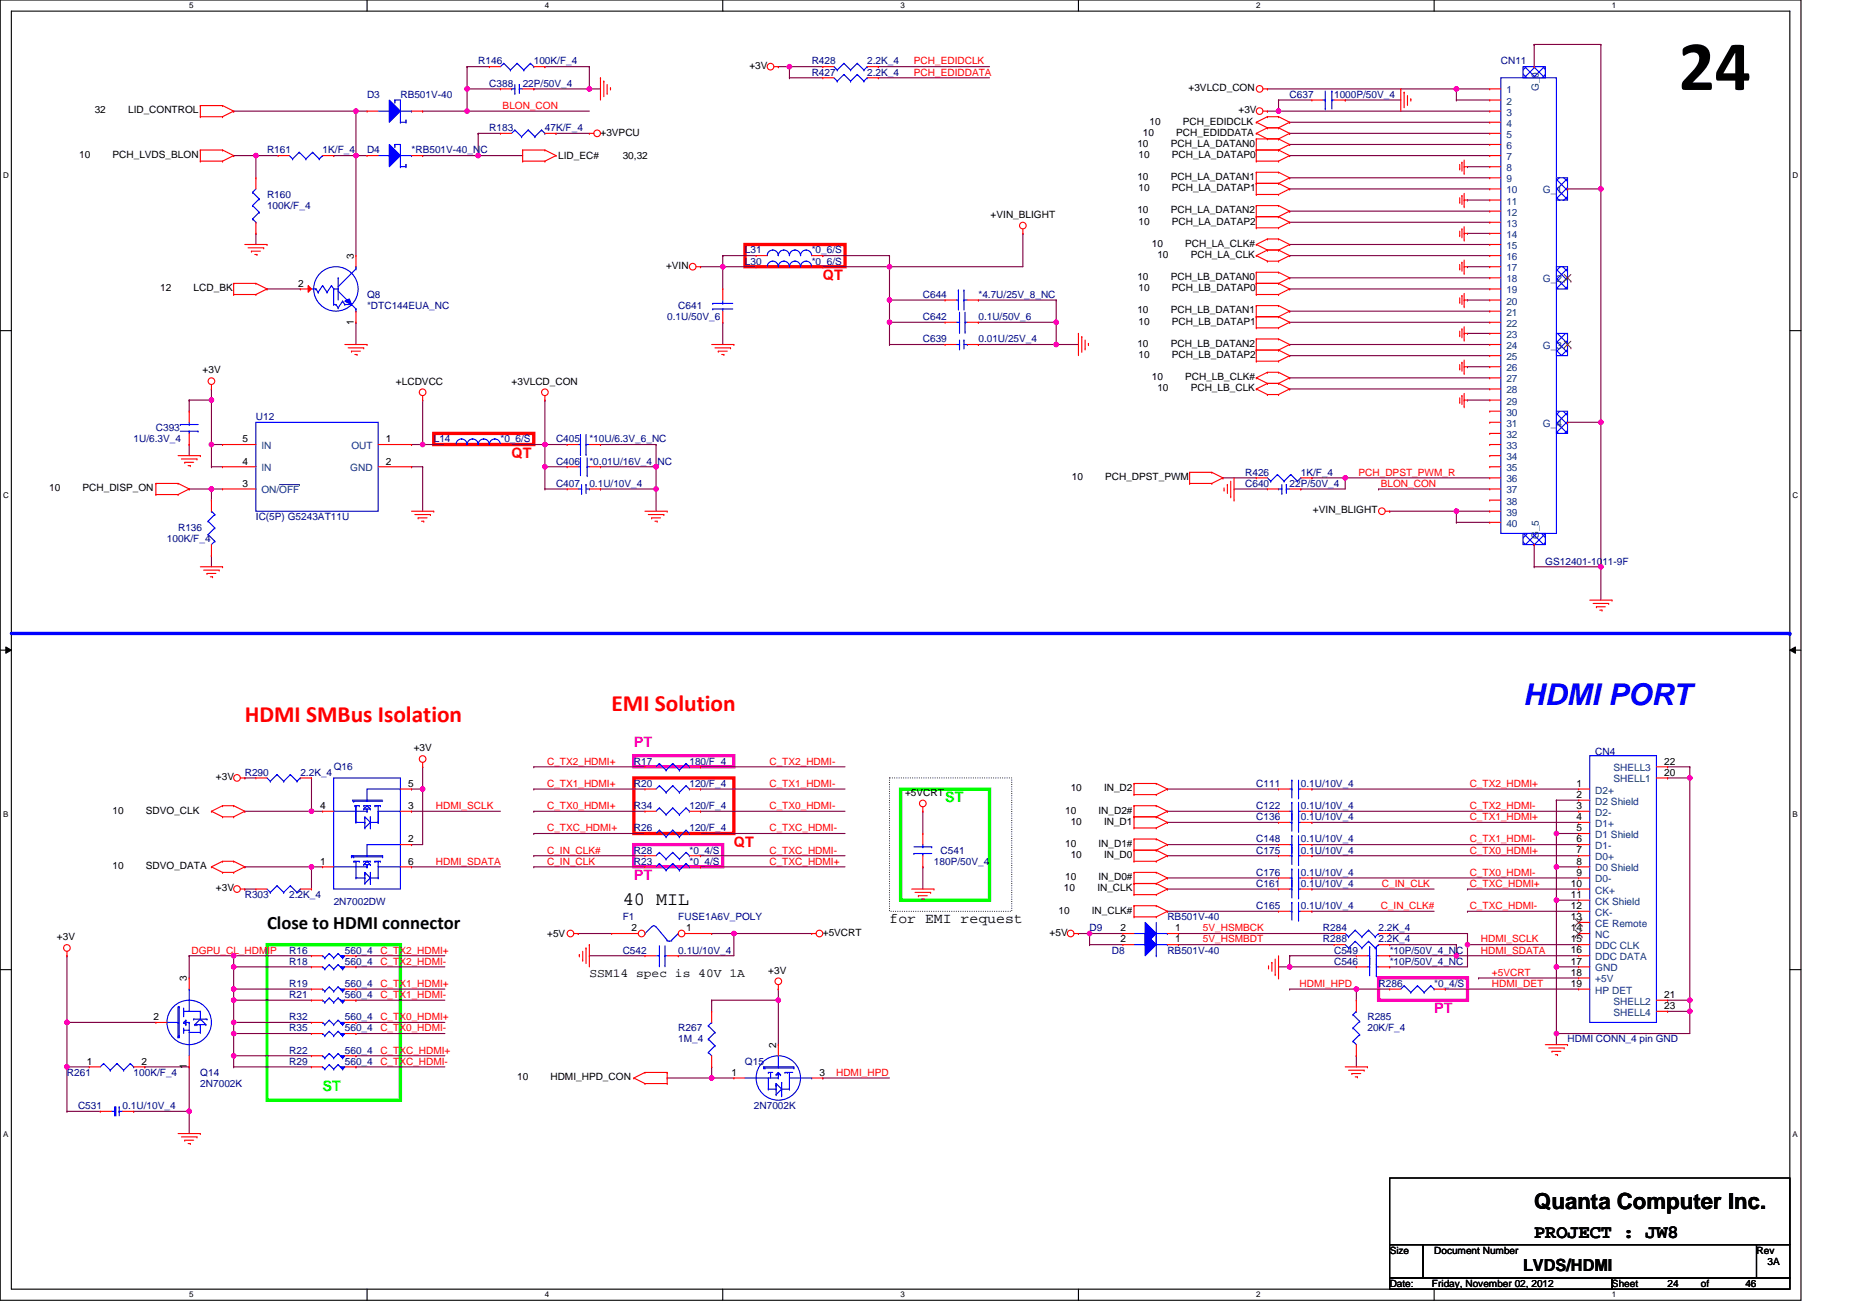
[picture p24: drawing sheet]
<svg xmlns="http://www.w3.org/2000/svg" width="297mm" height="210mm" viewBox="0 0 297 210" stroke-linecap="round" stroke-linejoin="round" font-family="sans-serif">
<defs><g id="words">
<text font-size="11.4" x="268.5" y="14.4">24</text>
<text font-size="4.8" fill="#00f" x="243.6" y="112.8">HDMI PORT</text>
<g font-size="3.7" fill="#f00">
<text x="97.8" y="113.8">EMI Solution</text>
<text x="39.2" y="115.6">HDMI SMBus Isolation</text>
</g>
<text font-size="3.6" x="245.4" y="193.5">Quanta Computer Inc.</text>
<g font-size="3">
<text x="42.7" y="148.7">Close to HDMI connector</text>
<text x="99.6" y="144.8">40 MIL</text>
<text x="245.4" y="198.1">PROJECT : JW8</text>
</g>
<text font-size="2.7" x="243.6" y="203.3">LVDS/HDMI</text>
<g font-size="2.3" fill="#f00">
<text x="131.6" y="44.8">QT</text>
<text x="81.8" y="73.2">QT</text>
<text x="117.4" y="135.4">QT</text>
</g>
<g font-size="2.3" fill="#f0f">
<text x="101.4" y="119.4">PT</text>
<text x="101.4" y="140.8">PT</text>
<text x="229.4" y="162.1">PT</text>
</g>
<g font-size="2.3" fill="#0f0">
<text x="151.2" y="128.3">ST</text>
<text x="51.6" y="174.6">ST</text>
</g>
<text font-size="2.3" x="142.3" y="147.7">for EMI request</text>
<text font-size="2" x="94.3" y="156.3">SSM14 spec is 40V 1A</text>
<g font-size="1.6" fill="#000080">
<text x="76.5" y="10.3">R146</text>
<text x="85.4" y="10.3">100K/F_4</text>
<text x="129.8" y="10.3">R428</text>
<text x="138.7" y="10.3">2.2K_4</text>
<text x="240.1" y="10.3">CN11</text>
<text x="58.7" y="15.7">D3</text>
<text x="64" y="15.7">RB501V-40</text>
<text x="78.3" y="13.9">C388</text>
<text x="83.6" y="13.9">22P/50V_4</text>
<text x="129.8" y="12.1">R427</text>
<text x="138.7" y="12.1">2.2K_4</text>
<text x="206.3" y="15.7">C637</text>
<text x="213.4" y="15.7">1000P/50V_4</text>
<text x="78.3" y="21">R183</text>
<text x="87.2" y="21">47K/F_4</text>
<text x="42.7" y="24.5">R161</text>
<text x="51.6" y="24.5">1K/F_4</text>
<text x="58.7" y="24.5">D4</text>
<text x="65.8" y="24.5">*RB501V-40_NC</text>
<text x="42.7" y="31.7">R160</text>
<text x="42.7" y="33.4">100K/F_4</text>
<text x="119.2" y="40.5">L31</text>
<text x="129.8" y="40.5">*0_6/S</text>
<text x="58.7" y="47.7">Q8</text>
<text x="119.2" y="42.3">L30</text>
<text x="129.8" y="42.3">*0_6/S</text>
<text x="147.6" y="47.7">C644</text>
<text x="156.5" y="47.7">*4.7U/25V_8_NC</text>
<text x="58.7" y="49.4">*DTC144EUA_NC</text>
<text x="106.7" y="51.2">0.1U/50V_6</text>
<text x="108.5" y="49.4">C641</text>
<text x="147.6" y="51.2">C642</text>
<text x="156.5" y="51.2">0.1U/50V_6</text>
<text x="147.6" y="54.8">C639</text>
<text x="156.5" y="54.8">0.01U/25V_4</text>
<text x="21.4" y="70.8">1U/6.3V_4</text>
<text x="24.9" y="69">C393</text>
<text x="40.9" y="67.2">U12</text>
<text x="69.4" y="70.8">L14</text>
<text x="80" y="70.8">*0_6/S</text>
<text x="88.9" y="70.8">C405</text>
<text x="94.3" y="70.8">*10U/6.3V_6_NC</text>
<text x="88.9" y="77.9">C407</text>
<text x="88.9" y="74.3">C406</text>
<text x="94.3" y="77.9">0.1U/10V_4</text>
<text x="94.3" y="74.3">*0.01U/16V_4_NC</text>
<text x="199.2" y="76.1">R426</text>
<text x="199.2" y="77.9">C640</text>
<text x="206.3" y="77.9">22P/50V_4</text>
<text x="208.1" y="76.1">1K/F_4</text>
<text x="40.9" y="83.2">IC(5P) G5243AT11U</text>
<text x="26.7" y="86.8">100K/F_4</text>
<text x="28.5" y="85">R136</text>
<text x="247.2" y="90.3">GS12401-1011-9F</text>
<text x="39.2" y="124.1">R290</text>
<text x="48" y="124.1">2.2K_4</text>
<text x="53.4" y="123.2">Q16</text>
<text x="101.4" y="122.3">R17</text>
<text x="101.4" y="125.9">R20</text>
<text x="110.3" y="122.3">180/F_4</text>
<text x="110.3" y="125.9">120/F_4</text>
<text x="201" y="125.9">C111</text>
<text x="208.1" y="125.9">0.1U/10V_4</text>
<text x="255.2" y="120.7">CN4</text>
<text x="101.4" y="129.4">R34</text>
<text x="110.3" y="129.4">120/F_4</text>
<text x="201" y="129.4">C122</text>
<text x="201" y="131.2">C136</text>
<text x="208.1" y="129.4">0.1U/10V_4</text>
<text x="208.1" y="131.2">0.1U/10V_4</text>
<text x="101.4" y="136.6">R28</text>
<text x="101.4" y="133">R26</text>
<text x="110.3" y="136.6">*0_4/S</text>
<text x="110.3" y="133">120/F_4</text>
<text x="150.5" y="136.6">C541</text>
<text x="201" y="134.8">C148</text>
<text x="201" y="136.6">C175</text>
<text x="208.1" y="134.8">0.1U/10V_4</text>
<text x="208.1" y="136.6">0.1U/10V_4</text>
<text x="39.2" y="143.7">R303</text>
<text x="46.3" y="143.7">2.2K_4</text>
<text x="101.4" y="138.3">R23</text>
<text x="110.3" y="138.3">*0_4/S</text>
<text x="149.4" y="138.3">180P/50V_4</text>
<text x="201" y="141.9">C161</text>
<text x="201" y="140.1">C176</text>
<text x="208.1" y="141.9">0.1U/10V_4</text>
<text x="208.1" y="140.1">0.1U/10V_4</text>
<text x="53.4" y="144.7">2N7002DW</text>
<text x="99.6" y="147.2">F1</text>
<text x="108.5" y="147.2">FUSE1A6V_POLY</text>
<text x="174.3" y="149">D9</text>
<text x="186.7" y="147.2">RB501V-40</text>
<text x="201" y="145.4">C165</text>
<text x="208.1" y="145.4">0.1U/10V_4</text>
<text x="211.6" y="149">R284</text>
<text x="220.5" y="149">2.2K_4</text>
<text x="46.3" y="152.6">R16</text>
<text x="46.3" y="154.3">R18</text>
<text x="55.2" y="152.6">560_4</text>
<text x="55.2" y="154.3">560_4</text>
<text x="99.6" y="152.6">C542</text>
<text x="108.5" y="152.6">0.1U/10V_4</text>
<text x="177.8" y="152.6">D8</text>
<text x="186.7" y="152.6">RB501V-40</text>
<text x="211.6" y="150.8">R288</text>
<text x="213.4" y="154.3">C546</text>
<text x="213.4" y="152.6">C549</text>
<text x="220.5" y="150.8">2.2K_4</text>
<text x="222.3" y="154.3">*10P/50V_4_NC</text>
<text x="222.3" y="152.6">*10P/50V_4_NC</text>
<text x="46.3" y="157.9">R19</text>
<text x="46.3" y="159.7">R21</text>
<text x="55.2" y="157.9">560_4</text>
<text x="55.2" y="159.7">560_4</text>
<text x="220.5" y="157.9">R286</text>
<text x="229.4" y="157.9">*0_4/S</text>
<text x="46.3" y="163.2">R32</text>
<text x="46.3" y="165">R35</text>
<text x="55.2" y="163.2">560_4</text>
<text x="55.2" y="165">560_4</text>
<text x="108.5" y="165">R267</text>
<text x="108.5" y="166.8">1M_4</text>
<text x="218.7" y="163.2">R285</text>
<text x="218.7" y="165">20K/F_4</text>
<text x="250.7" y="166.8">HDMI CONN_4 pin GND</text>
<text x="10.7" y="172.1">R261</text>
<text x="21.4" y="172.1">100K/F_4</text>
<text x="32" y="172.1">Q14</text>
<text x="32" y="173.9">2N7002K</text>
<text x="46.3" y="170.3">R29</text>
<text x="46.3" y="168.6">R22</text>
<text x="55.2" y="170.3">560_4</text>
<text x="55.2" y="168.6">560_4</text>
<text x="119.2" y="170.3">Q15</text>
<text x="12.5" y="177.5">C531</text>
<text x="19.6" y="177.5">0.1U/10V_4</text>
<text x="120.6" y="177.5">2N7002K</text>
</g>
<g font-size="1.6">
<text x="119.9" y="11">+3V</text>
<text x="190.1" y="14.6">+3VLCD_CON</text>
<text x="15.2" y="18.1">32</text>
<text x="20.5" y="18.1">LID_CONTROL</text>
<text x="96.1" y="21.7">+3VPCU</text>
<text x="181.9" y="23.5">10</text>
<text x="182.8" y="21.7">10</text>
<text x="183.9" y="19.9">10</text>
<text x="187.3" y="23.5">PCH_LA_DATAN0</text>
<text x="188.2" y="21.7">PCH_EDIDDATA</text>
<text x="189.2" y="19.9">PCH_EDIDCLK</text>
<text x="198.1" y="18.1">+3V</text>
<text x="12.7" y="25.3">10</text>
<text x="18" y="25.3">PCH_LVDS_BLON</text>
<text x="89.3" y="25.4">LID_EC#</text>
<text x="99.6" y="25.4">30,32</text>
<text x="181.9" y="28.8">10</text>
<text x="182.1" y="25.3">10</text>
<text x="187.3" y="28.8">PCH_LA_DATAN1</text>
<text x="187.4" y="25.3">PCH_LA_DATAP0</text>
<text x="158.5" y="34.9">+VIN_BLIGHT</text>
<text x="181.9" y="34.1">10</text>
<text x="182.1" y="30.6">10</text>
<text x="182.1" y="35.9">10</text>
<text x="187.3" y="34.1">PCH_LA_DATAN2</text>
<text x="187.4" y="30.6">PCH_LA_DATAP1</text>
<text x="187.4" y="35.9">PCH_LA_DATAP2</text>
<text x="56.6" y="41.4" transform="rotate(-90 56.6 41.4)">3</text>
<text x="184.2" y="39.5">10</text>
<text x="185.1" y="41.3">10</text>
<text x="189.6" y="39.5">PCH_LA_CLK#</text>
<text x="190.5" y="41.3">PCH_LA_CLK</text>
<text x="25.6" y="46.6">12</text>
<text x="31" y="46.6">LCD_BK</text>
<text x="47.7" y="45.9">2</text>
<text x="106.5" y="43">+VIN</text>
<text x="181.9" y="44.8">10</text>
<text x="182.1" y="46.6">10</text>
<text x="187.3" y="44.8">PCH_LB_DATAN0</text>
<text x="187.4" y="46.6">PCH_LB_DATAP0</text>
<text x="56.6" y="51.9" transform="rotate(-90 56.6 51.9)">1</text>
<text x="181.9" y="50.1">10</text>
<text x="182.1" y="51.9">10</text>
<text x="187.3" y="50.1">PCH_LB_DATAN1</text>
<text x="187.4" y="51.9">PCH_LB_DATAP1</text>
<text x="32.4" y="59.7">+3V</text>
<text x="181.9" y="55.5">10</text>
<text x="182.1" y="57.3">10</text>
<text x="187.3" y="55.5">PCH_LB_DATAN2</text>
<text x="187.4" y="57.3">PCH_LB_DATAP2</text>
<text x="63.3" y="61.5">+LCDVCC</text>
<text x="81.8" y="61.5">+3VLCD_CON</text>
<text x="184.2" y="60.8">10</text>
<text x="185.1" y="62.6">10</text>
<text x="189.6" y="60.8">PCH_LB_CLK#</text>
<text x="190.5" y="62.6">PCH_LB_CLK</text>
<text x="38.8" y="70.8">5</text>
<text x="61.7" y="70.8">1</text>
<text x="38.8" y="77.9">3</text>
<text x="38.8" y="74.3">4</text>
<text x="61.7" y="74.3">2</text>
<text x="171.4" y="76.8">10</text>
<text x="176.8" y="76.8">PCH_DPST_PWM</text>
<text x="7.9" y="78.6">10</text>
<text x="13.2" y="78.6">PCH_DISP_ON</text>
<text x="210" y="82.1">+VIN_BLIGHT</text>
<text x="34.5" y="124.8">+3V</text>
<text x="65.3" y="125.9">5</text>
<text x="66.2" y="120.2">+3V</text>
<text x="252.2" y="125.9">1</text>
<text x="266.2" y="124.1">20</text>
<text x="266.2" y="122.3">22</text>
<text x="18" y="130.2">10</text>
<text x="23.3" y="130.2">SDVO_CLK</text>
<text x="51.2" y="129.4">4</text>
<text x="65.3" y="129.4">3</text>
<text x="144.8" y="127.3">+5VCRT</text>
<text x="170.4" y="130.2">10</text>
<text x="171.3" y="131.9">10</text>
<text x="171.3" y="126.6">10</text>
<text x="175.7" y="130.2">IN_D2#</text>
<text x="176.6" y="131.9">IN_D1</text>
<text x="176.6" y="126.6">IN_D2</text>
<text x="252.2" y="129.4">3</text>
<text x="252.2" y="127.7">2</text>
<text x="252.2" y="131.2">4</text>
<text x="65.3" y="134.8">2</text>
<text x="170.4" y="135.5">10</text>
<text x="171.3" y="137.3">10</text>
<text x="175.7" y="135.5">IN_D1#</text>
<text x="176.6" y="137.3">IN_D0</text>
<text x="252.2" y="133">5</text>
<text x="252.2" y="136.5">7</text>
<text x="252.2" y="134.8">6</text>
<text x="18" y="139">10</text>
<text x="23.3" y="139">SDVO_DATA</text>
<text x="34.5" y="142.6">+3V</text>
<text x="51.2" y="138.3">1</text>
<text x="65.3" y="138.3">6</text>
<text x="170.2" y="142.6">10</text>
<text x="170.4" y="140.8">10</text>
<text x="175.5" y="142.6">IN_CLK</text>
<text x="175.7" y="140.8">IN_D0#</text>
<text x="251.3" y="143.7">11</text>
<text x="251.3" y="141.9">10</text>
<text x="252.2" y="140.1">9</text>
<text x="252.2" y="138.3">8</text>
<text x="87.5" y="149.9">+5V</text>
<text x="101" y="149">2</text>
<text x="109.7" y="149">1</text>
<text x="131.6" y="149.7">+5VCRT</text>
<text x="167.9" y="149.7">+5V</text>
<text x="169.3" y="146.2">10</text>
<text x="174.6" y="146.2">IN_CLK#</text>
<text x="179.3" y="149">2</text>
<text x="188" y="149">1</text>
<text x="251.3" y="147.2">13</text>
<text x="251.3" y="145.4">12</text>
<text x="251.3" y="149">14</text>
<text x="9.1" y="150.4">+3V</text>
<text x="122.9" y="155.8">+3V</text>
<text x="179.3" y="150.8">2</text>
<text x="188" y="150.8">1</text>
<text x="251.3" y="150.8">15</text>
<text x="251.3" y="154.3">17</text>
<text x="251.3" y="152.5">16</text>
<text x="29.9" y="157" transform="rotate(-90 29.9 157)">3</text>
<text x="251.3" y="157.9">19</text>
<text x="251.3" y="156.1">18</text>
<text x="266.2" y="159.7">21</text>
<text x="266.2" y="161.4">23</text>
<text x="24.6" y="163.2">2</text>
<text x="124.1" y="167.7" transform="rotate(-90 124.1 167.7)">2</text>
<text x="13.9" y="170.3">1</text>
<text x="22.6" y="170.3">2</text>
<text x="29.9" y="171" transform="rotate(-90 29.9 171)">1</text>
<text x="82.7" y="172.8">10</text>
<text x="88.1" y="172.8">HDMI_HPD_CON</text>
<text x="117" y="172.1">1</text>
<text x="131.1" y="172.1">3</text>
<text x="222.3" y="200.6">Size</text>
<text x="229.4" y="200.6">Document Number</text>
<text x="281" y="200.6">Rev</text>
<text x="282.7" y="202.3">3A</text>
<text x="222.3" y="205.9">Date:</text>
<text x="229" y="205.9">Friday, November 02, 2012</text>
<text x="257.8" y="205.9">Sheet</text>
<text x="266.7" y="205.9">24</text>
<text x="272.1" y="205.9">of</text>
<text x="279.2" y="205.9">46</text>
</g>
<g font-size="1.6" fill="#f00">
<text x="146.2" y="10.3">PCH_EDIDCLK</text>
<text x="80.4" y="17.4">BLON_CON</text>
<text x="146.2" y="12.1">PCH_EDIDDATA</text>
<text x="217.3" y="76.1">PCH_DPST_PWM_R</text>
<text x="220.9" y="77.9">BLON_CON</text>
<text x="87.5" y="122.3">C_TX2_HDMI+</text>
<text x="87.5" y="125.9">C_TX1_HDMI+</text>
<text x="123.1" y="125.9">C_TX1_HDMI-</text>
<text x="123.1" y="122.3">C_TX2_HDMI-</text>
<text x="235.1" y="125.9">C_TX2_HDMI+</text>
<text x="69.7" y="129.4">HDMI_SCLK</text>
<text x="87.5" y="129.4">C_TX0_HDMI+</text>
<text x="123.1" y="129.4">C_TX0_HDMI-</text>
<text x="235.1" y="131.2">C_TX1_HDMI+</text>
<text x="235.1" y="129.4">C_TX2_HDMI-</text>
<text x="87.5" y="133">C_TXC_HDMI+</text>
<text x="87.5" y="136.6">C_IN_CLK#</text>
<text x="123.1" y="136.6">C_TXC_HDMI-</text>
<text x="123.1" y="133">C_TXC_HDMI-</text>
<text x="235.1" y="136.6">C_TX0_HDMI+</text>
<text x="235.1" y="134.8">C_TX1_HDMI-</text>
<text x="69.7" y="138.3">HDMI_SDATA</text>
<text x="87.5" y="138.3">C_IN_CLK</text>
<text x="123.1" y="138.3">C_TXC_HDMI+</text>
<text x="221" y="141.9">C_IN_CLK</text>
<text x="235.1" y="140.1">C_TX0_HDMI-</text>
<text x="235.1" y="141.9">C_TXC_HDMI+</text>
<text x="192.4" y="149">5V_HSMBCK</text>
<text x="220.9" y="145.4">C_IN_CLK#</text>
<text x="235.1" y="145.4">C_TXC_HDMI-</text>
<text x="30.6" y="152.6">DGPU_CL_HDMIP</text>
<text x="60.8" y="154.3">C_TX2_HDMI-</text>
<text x="60.8" y="152.6">C_TX2_HDMI+</text>
<text x="192.4" y="150.8">5V_HSMBDT</text>
<text x="236.9" y="150.8">HDMI_SCLK</text>
<text x="236.9" y="152.6">HDMI_SDATA</text>
<text x="60.8" y="157.9">C_TX1_HDMI+</text>
<text x="60.8" y="159.7">C_TX1_HDMI-</text>
<text x="207.9" y="157.9">HDMI_HPD</text>
<text x="238.6" y="157.9">HDMI_DET</text>
<text x="238.6" y="156.1">+5VCRT</text>
<text x="60.8" y="163.2">C_TX0_HDMI+</text>
<text x="60.8" y="165">C_TX0_HDMI-</text>
<text x="60.8" y="170.3">C_TXC_HDMI-</text>
<text x="60.8" y="168.6">C_TXC_HDMI+</text>
<text x="133.7" y="172.1">HDMI_HPD</text>
</g>
<g font-size="1.6" fill="#004080">
<text x="241" y="14.9">1</text>
<text x="241" y="16.7">2</text>
<text x="246.1" y="14.6" transform="rotate(-90 246.1 14.6)">G_0</text>
<text x="241" y="18.5">3</text>
<text x="241" y="22.1">5</text>
<text x="241" y="20.3">4</text>
<text x="241" y="23.8">6</text>
<text x="241" y="25.6">7</text>
<text x="241" y="29.2">9</text>
<text x="241" y="27.4">8</text>
<text x="241" y="32.7">11</text>
<text x="241" y="30.9">10</text>
<text x="241" y="34.5">12</text>
<text x="246.8" y="30.9">G_1</text>
<text x="241" y="36.3">13</text>
<text x="241" y="39.8">15</text>
<text x="241" y="38.1">14</text>
<text x="241" y="41.6">16</text>
<text x="241" y="43.4">17</text>
<text x="241" y="46.9">19</text>
<text x="241" y="45.2">18</text>
<text x="246.8" y="45.2">G_2</text>
<text x="241" y="50.5">21</text>
<text x="241" y="48.7">20</text>
<text x="241" y="52.3">22</text>
<text x="241" y="54.1">23</text>
<text x="241" y="57.6">25</text>
<text x="241" y="55.8">24</text>
<text x="241" y="59.4">26</text>
<text x="246.8" y="55.8">G_3</text>
<text x="241" y="61.2">27</text>
<text x="241" y="64.7">29</text>
<text x="241" y="62.9">28</text>
<text x="41.8" y="71.8">IN</text>
<text x="56.2" y="71.8">OUT</text>
<text x="241" y="66.5">30</text>
<text x="241" y="68.3">31</text>
<text x="241" y="70.1">32</text>
<text x="241" y="71.8">33</text>
<text x="246.8" y="68.3">G_4</text>
<text x="41.8" y="75.4">IN</text>
<text x="56" y="75.4">GND</text>
<text x="241" y="73.6">34</text>
<text x="241" y="75.4">35</text>
<text x="241" y="77.2">36</text>
<text x="41.8" y="78.9">ON/OFF</text>
<text x="241" y="78.9">37</text>
<text x="241" y="80.7">38</text>
<text x="241" y="82.5">39</text>
<text x="241" y="84.3">40</text>
<text x="246.1" y="86.2" transform="rotate(-90 246.1 86.2)">G_5</text>
<text x="258.1" y="125.2">SHELL1</text>
<text x="258.1" y="123.4">SHELL3</text>
<text x="255.2" y="127">D2+</text>
<text x="255.2" y="130.5">D2-</text>
<text x="255.2" y="128.7">D2 Shield</text>
<text x="255.2" y="134.1">D1 Shield</text>
<text x="255.2" y="137.6">D0+</text>
<text x="255.2" y="132.3">D1+</text>
<text x="255.2" y="135.8">D1-</text>
<text x="255.2" y="141.2">D0-</text>
<text x="255.2" y="139.4">D0 Shield</text>
<text x="255.2" y="143">CK+</text>
<text x="255.2" y="144.7">CK Shield</text>
<text x="255.2" y="148.3">CE Remote</text>
<text x="255.2" y="146.5">CK-</text>
<text x="255.2" y="151.8">DDC CLK</text>
<text x="255.2" y="155.4">GND</text>
<text x="255.2" y="150.1">NC</text>
<text x="255.2" y="153.6">DDC DATA</text>
<text x="255.2" y="159">HP DET</text>
<text x="255.2" y="157.2">+5V</text>
<text x="258.1" y="160.7">SHELL2</text>
<text x="258.1" y="162.5">SHELL4</text>
</g>
<g font-size="1.3">
<text x="30.3" y="1.3">5</text>
<text x="87.2" y="1.3">4</text>
<text x="144.1" y="1.3">3</text>
<text x="201" y="1.3">2</text>
<text x="257.8" y="1.3">1</text>
<text x=".5" y="28.5">D</text>
<text x="286.7" y="28.5">D</text>
<text x=".5" y="79.6">C</text>
<text x="286.7" y="79.6">C</text>
<text x=".5" y="130.7">B</text>
<text x="286.7" y="130.7">B</text>
<text x=".5" y="181.8">A</text>
<text x="286.7" y="181.8">A</text>
<text x="30.3" y="207.6">5</text>
<text x="87.2" y="207.6">4</text>
<text x="144.1" y="207.6">3</text>
<text x="201" y="207.6">2</text>
<text x="257.8" y="207.6">1</text>
</g>
</g></defs>
<path d="M0 0h288.1v208h-288.1zM1.8 1.8h284.5v204.4h-284.5z" fill="none" stroke="#000" stroke-width=".18"/>
<g fill="#fff">
<path d="M30.3 .2h.7v1.4h-.7z"/>
<path d="M30.3 206.4h.7v1.4h-.7z"/>
</g>
<path d="M58.7 0v1.8M58.7 206.2v1.8" fill="none" stroke="#000" stroke-width=".18"/>
<g fill="#fff">
<path d="M87.2 .2h.7v1.4h-.7z"/>
<path d="M87.2 206.4h.7v1.4h-.7z"/>
</g>
<path d="M115.6 0v1.8M115.6 206.2v1.8" fill="none" stroke="#000" stroke-width=".18"/>
<g fill="#fff">
<path d="M144.1 .2h.7v1.4h-.7z"/>
<path d="M144.1 206.4h.7v1.4h-.7z"/>
</g>
<path d="M172.5 0v1.8M172.5 206.2v1.8" fill="none" stroke="#000" stroke-width=".18"/>
<g fill="#fff">
<path d="M201 .2h.7v1.4h-.7z"/>
<path d="M201 206.4h.7v1.4h-.7z"/>
</g>
<path d="M229.4 0v1.8M229.4 206.2v1.8" fill="none" stroke="#000" stroke-width=".18"/>
<g fill="#fff">
<path d="M257.8 .2h.8v1.4h-.8z"/>
<path d="M257.8 206.4h.8v1.4h-.8z"/>
<path d="M.5 27.3h.9v1.5h-.9z"/>
<path d="M286.7 27.3h1v1.5h-1z"/>
<path d="M.5 78.5h.9v1.4h-.9z"/>
<path d="M286.7 78.5h1v1.4h-1z"/>
</g>
<path d="M0 52.9h1.8M286.3 52.9h1.8" fill="none" stroke="#000" stroke-width=".18"/>
<g fill="#fff">
<path d="M.5 129.6h.8v1.4h-.8z"/>
<path d="M286.7 129.6h.9v1.4h-.9z"/>
</g>
<path d="M0 104h1.8M286.3 104h1.8" fill="none" stroke="#000" stroke-width=".18"/>
<path d="M.9 103.5l.9 .5-.9 .5zM286.3 104l.9-.5v1z" fill="#000"/>
<path d="M.9 103.5l.9 .5-.9 .5zM286.3 104l.9-.5v1z" fill="none" stroke="#000" stroke-width=".16"/>
<g fill="#fff">
<path d="M.5 180.7h.8v1.4h-.8z"/>
<path d="M286.7 180.7h.9v1.4h-.9z"/>
</g>
<path d="M0 155.1h1.8M286.3 155.1h1.8" fill="none" stroke="#000" stroke-width=".18"/>
<path d="M1.8 101.3h284.5" fill="none" stroke="#00f" stroke-width=".53"/>
<circle cx="286.3" cy="101.3" r=".27" fill="#00f"/>
<path d="M142.3 124.5h19.5v21.3h-19.5z" fill="none" stroke="#000" stroke-width=".18" stroke-dasharray="0 .4"/>
<path d="M101.4 135.1h14.2v3.6h-14.2zM101.4 120.9h16v1.8h-16zM220.5 156.5h14.2v3.5h-14.2z" fill="none" stroke="#f0f" stroke-width=".53"/>
<path d="M144.1 126.2h14.2v17.8h-14.2zM42.7 151.1h21.3v24.9h-21.3z" fill="none" stroke="#0f0" stroke-width=".53"/>
<path d="M119.2 39.1h16v3.6h-16zM69.4 69.3h16v1.8h-16zM101.4 124.5h16v8.8h-16z" fill="none" stroke="#f00" stroke-width=".53"/>
<path d="M37.4 17.8h.1M37.4 17.8h19.5M206.3 19.6h.1M206.3 19.6h32M40.9 37.3h.1M40.9 37.3v1.8M206.3 21.3h.1M206.3 21.3h32" fill="none" stroke="#800040" stroke-width=".18"/>
<circle cx="56.9" cy="17.8" r=".35" fill="#f0f"/>
<circle cx="56.9" cy="17.8" r=".35" fill="none" stroke="#f0f" stroke-width=".18"/>
<path d="M40.9 24.9h.1M40.9 24.9h3.6M53.4 24.9h.1M53.4 24.9h3.5M67.6 24.9h.1M67.6 24.9h16M76.5 24.9h.1M42.7 46.2h.1M42.7 46.2h5.3M56.9 51.6h.1M56.9 51.6v3.5" fill="none" stroke="#800040" stroke-width=".18"/>
<circle cx="76.5" cy="24.9" r=".35" fill="#f0f"/>
<circle cx="76.5" cy="24.9" r=".35" fill="none" stroke="#f0f" stroke-width=".18"/>
<path d="M56.9 17.8h.1M56.9 17.8h1.8M74.7 17.8h.1M74.7 17.8h19.6M56.9 24.9h.1M56.9 24.9h1.8" fill="none" stroke="#800040" stroke-width=".18"/>
<circle cx="74.7" cy="17.8" r=".35" fill="#f0f"/>
<circle cx="74.7" cy="17.8" r=".35" fill="none" stroke="#f0f" stroke-width=".18"/>
<g fill="none" stroke="#800040" stroke-width=".18">
<path d="M56.9 17.8h.1M56.9 17.8v7.1M67.6 17.8h.1M67.6 17.8h7.1M74.7 10.7h.1M74.7 14.2h.1M74.7 10.7h3.6M74.7 14.2h5.3M76.5 21.3h.1M76.5 21.3h3.5M76.5 21.3v3.6M88.9 21.3h.1"/>
<path d="M88.9 21.3h5.4"/>
</g>
<circle cx="74.7" cy="14.2" r=".35" fill="#f0f"/>
<circle cx="74.7" cy="14.2" r=".35" fill="none" stroke="#f0f" stroke-width=".18"/>
<path d="M74.7 10.7h.1M74.7 10.7v3.5M87.2 10.7h.1M87.2 10.7h7.1M94.3 14.2h.1M94.3 14.2h1.8M40.9 24.9h.1M40.9 24.9v3.5" fill="none" stroke="#800040" stroke-width=".18"/>
<circle cx="40.9" cy="24.9" r=".35" fill="#f0f"/>
<circle cx="40.9" cy="24.9" r=".35" fill="none" stroke="#f0f" stroke-width=".18"/>
<path d="M74.7 14.2h.1M74.7 14.2v3.6M37.4 24.9h.1M37.4 24.9h3.5M56.9 24.9h.1M56.9 24.9v16" fill="none" stroke="#800040" stroke-width=".18"/>
<circle cx="56.9" cy="24.9" r=".35" fill="#f0f"/>
<circle cx="56.9" cy="24.9" r=".35" fill="none" stroke="#f0f" stroke-width=".18"/>
<path d="M85.4 14.2h.1M94.3 10.7h.1M94.3 10.7v3.5h-8.9" fill="none" stroke="#800040" stroke-width=".18"/>
<circle cx="94.3" cy="14.2" r=".35" fill="#f0f"/>
<circle cx="94.3" cy="14.2" r=".35" fill="none" stroke="#f0f" stroke-width=".18"/>
<g fill="none" stroke="#800040" stroke-width=".18">
<path d="M85.4 138.7h.1M85.4 122.7h.1M85.4 133.3h.1M85.4 129.8h.1M85.4 126.2h.1M85.4 136.9h.1M85.4 136.9h17.8M85.4 138.7h17.8M85.4 126.2h17.8M85.4 122.7h17.8M85.4 133.3h17.8M85.4 129.8h17.8"/>
<path d="M112.1 136.9h.1M112.1 138.7h.1M112.1 126.2h.1M112.1 122.7h.1M112.1 133.3h.1M112.1 129.8h.1M112.1 136.9h23.1M112.1 138.7h23.1M112.1 126.2h23.1M112.1 122.7h23.1M112.1 133.3h23.1M112.1 129.8h23.1"/>
<path d="M10.7 177.8h.1M10.7 170.7h.1M10.7 177.8h5.3M10.7 170.7v7.1M10.7 170.7h3.6M21.4 177.8h.1M21.4 177.8h8.9"/>
</g>
<circle cx="30.3" cy="177.8" r=".35" fill="#f0f"/>
<circle cx="30.3" cy="177.8" r=".35" fill="none" stroke="#f0f" stroke-width=".18"/>
<g fill="none" stroke="#800040" stroke-width=".18">
<path d="M39.2 129.8h.1M39.2 129.8h10.6M147.6 129.8h.1M147.6 138.7h.1M147.6 129.8v3.5M147.6 138.7v3.5M10.7 152.9h.1M10.7 152.9v10.7M23.2 170.7h.1M23.2 170.7h7.1M56.9 170.7h.1M56.9 168.9h.1"/>
<path d="M56.9 170.7h14.3M56.9 168.9h14.3"/>
</g>
<circle cx="49.8" cy="129.8" r=".35" fill="#f0f"/>
<circle cx="49.8" cy="129.8" r=".35" fill="none" stroke="#f0f" stroke-width=".18"/>
<path d="M49.8 124.5h.1M49.8 138.7h.1M49.8 124.5v5.3M49.8 138.7h1.8M65.8 129.8h.1M65.8 138.7h.1M65.8 129.8h14.2M65.8 138.7h14.2M67.6 122.7h.1M67.6 122.7v3.5" fill="none" stroke="#800040" stroke-width=".18"/>
<circle cx="67.6" cy="126.2" r=".35" fill="#f0f"/>
<circle cx="67.6" cy="126.2" r=".35" fill="none" stroke="#f0f" stroke-width=".18"/>
<path d="M39.2 138.7h.1M39.2 138.7h10.6M49.8 129.8h.1M49.8 129.8h1.8M65.8 135.1h.1M67.6 126.2h.1M67.6 126.2v8.9h-1.8" fill="none" stroke="#800040" stroke-width=".18"/>
<circle cx="49.8" cy="138.7" r=".35" fill="#f0f"/>
<circle cx="49.8" cy="138.7" r=".35" fill="none" stroke="#f0f" stroke-width=".18"/>
<path d="M39.2 124.5h.1M39.2 124.5h1.7M49.8 138.7h.1M49.8 138.7v3.5M65.8 126.2h.1M65.8 126.2h1.8M39.2 142.2h.1M39.2 142.2h1.7M113.8 149.4h.1M113.8 149.4h3.6" fill="none" stroke="#800040" stroke-width=".18"/>
<circle cx="117.4" cy="149.3" r=".35" fill="#f0f"/>
<circle cx="117.4" cy="149.3" r=".35" fill="none" stroke="#f0f" stroke-width=".18"/>
<path d="M92.5 149.4h.1M92.5 149.4h5.3M94.3 152.9h.1M94.3 152.9h8.9M108.5 152.9h.1M117.4 149.4h.1M117.4 149.4h12.4M117.4 149.4v3.5h-8.9M30.3 170.7h.1M30.3 170.7v7.1M113.8 172.5h.1M113.8 172.5h3.6" fill="none" stroke="#800040" stroke-width=".18"/>
<circle cx="113.8" cy="172.5" r=".35" fill="#f0f"/>
<circle cx="113.8" cy="172.5" r=".35" fill="none" stroke="#f0f" stroke-width=".18"/>
<g fill="none" stroke="#800040" stroke-width=".18">
<path d="M30.3 152.9h.1M30.3 152.9v3.6M30.3 152.9h7.1M37.4 152.9h.1M37.4 152.9v1.8M10.7 163.6h.1M10.7 163.6h14.2M30.3 177.8h.1M30.3 177.8v3.6M37.4 168.9h.1M37.4 165.4h.1M37.4 168.9v1.8"/>
<path d="M37.4 165.4h12.4M56.9 163.6h.1M56.9 163.6h14.3M124.5 160h.1M124.5 160v7.1"/>
</g>
<circle cx="37.4" cy="165.3" r=".35" fill="#f0f"/>
<circle cx="37.4" cy="165.3" r=".35" fill="none" stroke="#f0f" stroke-width=".18"/>
<path d="M37.4 163.6h.1M37.4 163.6h12.4" fill="none" stroke="#800040" stroke-width=".18"/>
<circle cx="37.4" cy="163.6" r=".35" fill="#f0f"/>
<circle cx="37.4" cy="163.6" r=".35" fill="none" stroke="#f0f" stroke-width=".18"/>
<path d="M37.4 158.2h.1M37.4 158.2h12.4" fill="none" stroke="#800040" stroke-width=".18"/>
<circle cx="37.4" cy="158.2" r=".35" fill="#f0f"/>
<circle cx="37.4" cy="158.2" r=".35" fill="none" stroke="#f0f" stroke-width=".18"/>
<path d="M37.4 160h.1M37.4 160h12.4" fill="none" stroke="#800040" stroke-width=".18"/>
<circle cx="37.4" cy="160" r=".35" fill="#f0f"/>
<circle cx="37.4" cy="160" r=".35" fill="none" stroke="#f0f" stroke-width=".18"/>
<path d="M37.4 154.7h.1M37.4 154.7v3.5M37.4 170.7h.1M37.4 163.6h.1M37.4 168.9h.1M37.4 170.7h12.4M37.4 163.6v1.8M37.4 168.9h12.4" fill="none" stroke="#800040" stroke-width=".18"/>
<circle cx="37.4" cy="168.9" r=".35" fill="#f0f"/>
<circle cx="37.4" cy="168.9" r=".35" fill="none" stroke="#f0f" stroke-width=".18"/>
<path d="M37.4 158.2h.1M37.4 152.9h.1M37.4 158.2v5.4M37.4 152.9h12.4M37.4 160h.1" fill="none" stroke="#800040" stroke-width=".18"/>
<circle cx="37.4" cy="152.9" r=".35" fill="#f0f"/>
<circle cx="37.4" cy="152.9" r=".35" fill="none" stroke="#f0f" stroke-width=".18"/>
<path d="M10.7 163.6h.1M10.7 163.6v7.1M37.4 165.4h.1M37.4 165.4v3.5" fill="none" stroke="#800040" stroke-width=".18"/>
<circle cx="10.7" cy="170.7" r=".35" fill="#f0f"/>
<circle cx="10.7" cy="170.7" r=".35" fill="none" stroke="#f0f" stroke-width=".18"/>
<circle cx="10.7" cy="163.6" r=".35" fill="#f0f"/>
<circle cx="10.7" cy="163.6" r=".35" fill="none" stroke="#f0f" stroke-width=".18"/>
<path d="M37.4 154.7h.1M37.4 154.7h12.4" fill="none" stroke="#800040" stroke-width=".18"/>
<circle cx="37.4" cy="154.7" r=".35" fill="#f0f"/>
<circle cx="37.4" cy="154.7" r=".35" fill="none" stroke="#f0f" stroke-width=".18"/>
<g fill="none" stroke="#800040" stroke-width=".18">
<path d="M234.7 32h.1M234.7 32h3.6M206.3 49.8h.1M206.3 55.1h.1M206.3 44.4h.1M206.3 46.2h.1M206.3 56.9h.1M206.3 51.6h.1M206.3 49.8h32M206.3 55.1h32M206.3 44.4h32M206.3 46.2h32"/>
<path d="M206.3 56.9h32M206.3 51.6h32M234.7 42.7h.1M234.7 53.3h.1M234.7 48h.1M234.7 58.7h.1M234.7 42.7h3.6M234.7 53.3h3.6M234.7 48h3.6M234.7 58.7h3.6M195.6 76.5h.1M195.6 76.5h5.4"/>
<path d="M197.4 78.2h.1M197.4 78.2h5.3M206.3 62.2h.1M206.3 60.5h.1M206.3 62.2h32M206.3 60.5h32M208.1 78.2h.1M208.1 78.2h7.1M215.2 76.5h.1M215.2 76.5h23.1M56.9 154.7h.1M56.9 152.9h.1"/>
<path d="M56.9 158.2h.1M56.9 154.7h14.3M56.9 152.9h14.3M56.9 158.2h14.3M56.9 165.4h.1M56.9 160h.1M56.9 165.4h14.3M56.9 160h14.3"/>
</g>
<circle cx="215.2" cy="76.4" r=".35" fill="#f0f"/>
<circle cx="215.2" cy="76.4" r=".35" fill="none" stroke="#f0f" stroke-width=".18"/>
<g fill="none" stroke="#800040" stroke-width=".18">
<path d="M206.3 23.1h.1M206.3 24.9h.1M206.3 33.8h.1M206.3 35.6h.1M206.3 23.1h32M206.3 24.9h32M206.3 33.8h32M206.3 35.6h32M256.1 30.2h.1M256.1 30.2v37.4M215.2 76.5h.1M215.2 76.5v1.7"/>
<path d="M220.5 78.2h.1M220.5 78.2h17.8M234.7 64h.1M234.7 64h3.6"/>
</g>
<circle cx="256.1" cy="30.2" r=".35" fill="#f0f"/>
<circle cx="256.1" cy="30.2" r=".35" fill="none" stroke="#f0f" stroke-width=".18"/>
<g fill="none" stroke="#800040" stroke-width=".18">
<path d="M215.2 16h.1M215.2 16h8.9M233 14.2h.1M233 14.2h5.3M245.4 7.1h.1M245.4 7.1v3.6M245.4 7.1h10.7M256.1 7.1h.1M256.1 7.1v23.1h-5.4M234.7 26.7h.1M234.7 37.3h.1M234.7 26.7h3.6"/>
<path d="M234.7 37.3h3.6M250.7 30.2h.1M250.7 67.6h.1M250.7 67.6h5.4M256.1 67.6h.1M256.1 67.6v28.4M245.4 90.7h.1M245.4 87.1h.1M245.4 87.1v3.6M245.4 90.7h10.7M256.1 90.7h.1"/>
</g>
<circle cx="256.1" cy="90.7" r=".35" fill="#f0f"/>
<circle cx="256.1" cy="90.7" r=".35" fill="none" stroke="#f0f" stroke-width=".18"/>
<circle cx="256.1" cy="67.6" r=".35" fill="#f0f"/>
<circle cx="256.1" cy="67.6" r=".35" fill="none" stroke="#f0f" stroke-width=".18"/>
<path d="M202.7 14.2h.1M202.7 14.2h30.3" fill="none" stroke="#800040" stroke-width=".18"/>
<circle cx="233" cy="14.2" r=".35" fill="#f0f"/>
<circle cx="233" cy="14.2" r=".35" fill="none" stroke="#f0f" stroke-width=".18"/>
<path d="M204.5 17.8h.1M204.5 17.8h33.8M233 14.2h.1M233 14.2v1.8M209.8 76.5h.1M209.8 76.5h5.4" fill="none" stroke="#800040" stroke-width=".18"/>
<circle cx="204.5" cy="17.8" r=".35" fill="#f0f"/>
<circle cx="204.5" cy="17.8" r=".35" fill="none" stroke="#f0f" stroke-width=".18"/>
<path d="M204.5 16h.1M204.5 16h5.3M204.5 16v1.8M233 16h.1M233 16h5.3M222.3 81.8h.1M222.3 81.8h16M233 83.6h.1M233 81.8h.1M233 83.6h5.3" fill="none" stroke="#800040" stroke-width=".18"/>
<circle cx="233" cy="81.8" r=".35" fill="#f0f"/>
<circle cx="233" cy="81.8" r=".35" fill="none" stroke="#f0f" stroke-width=".18"/>
<g fill="none" stroke="#800040" stroke-width=".18">
<path d="M202.7 17.8h.1M202.7 17.8h1.8M206.3 28.4h.1M206.3 30.2h.1M206.3 39.1h.1M206.3 28.4h32M206.3 30.2h32M206.3 39.1h32M206.3 40.9h.1M206.3 40.9h32M233 81.8h.1M233 81.8v1.8"/>
<path d="M106.7 172.5h.1M113.8 170.7h.1M113.8 160h.1M113.8 160v1.8M113.8 170.7v1.8h-7.1M113.8 160h10.7"/>
</g>
<circle cx="124.5" cy="160" r=".35" fill="#f0f"/>
<circle cx="124.5" cy="160" r=".35" fill="none" stroke="#f0f" stroke-width=".18"/>
<path d="M124.5 10.7h.1M124.5 10.7h1.8M126.3 12.4h.1M126.3 12.4h5.3M124.5 158.2h.1M124.5 158.2v1.8M131.6 172.5h.1M131.6 172.5h10.7" fill="none" stroke="#800040" stroke-width=".18"/>
<circle cx="126.3" cy="10.7" r=".35" fill="#f0f"/>
<circle cx="126.3" cy="10.7" r=".35" fill="none" stroke="#f0f" stroke-width=".18"/>
<g fill="none" stroke="#800040" stroke-width=".18">
<path d="M126.3 10.7h.1M126.3 10.7v1.7M126.3 10.7h5.3M140.5 10.7h.1M140.5 12.4h.1M140.5 10.7h17.8M140.5 12.4h17.8M131.6 40.9h.1M131.6 40.9h10.7M142.3 40.9h.1M142.3 48h.1M142.3 40.9v1.8"/>
<path d="M142.3 48h8.9M156.5 48h.1M156.5 48h12.4M168.9 55.1h.1M168.9 51.6h.1M168.9 55.1h3.6M168.9 51.6v3.5"/>
</g>
<circle cx="168.9" cy="55.1" r=".35" fill="#f0f"/>
<circle cx="168.9" cy="55.1" r=".35" fill="none" stroke="#f0f" stroke-width=".18"/>
<circle cx="168.9" cy="51.6" r=".35" fill="#f0f"/>
<circle cx="168.9" cy="51.6" r=".35" fill="none" stroke="#f0f" stroke-width=".18"/>
<path d="M142.3 55.1h.1M142.3 42.7h.1M142.3 55.1h8.9M142.3 42.7v5.3M156.5 55.1h.1M156.5 51.6h.1M156.5 55.1h12.4M168.9 48h.1M168.9 48v3.6h-12.4" fill="none" stroke="#800040" stroke-width=".18"/>
<circle cx="142.3" cy="48" r=".35" fill="#f0f"/>
<circle cx="142.3" cy="48" r=".35" fill="none" stroke="#f0f" stroke-width=".18"/>
<path d="M112.1 42.7h.1M112.1 42.7h8.8M115.6 42.7h.1M115.6 51.6h.1M115.6 42.7v3.5M115.6 51.6v3.5M142.3 42.7h.1M142.3 48h.1M142.3 42.7h21.3M142.3 48v3.6" fill="none" stroke="#800040" stroke-width=".18"/>
<circle cx="115.6" cy="42.7" r=".35" fill="#f0f"/>
<circle cx="115.6" cy="42.7" r=".35" fill="none" stroke="#f0f" stroke-width=".18"/>
<path d="M163.6 37.3h.1M163.6 37.3v5.4M131.6 42.7h.1M131.6 42.7h10.7" fill="none" stroke="#800040" stroke-width=".18"/>
<circle cx="142.3" cy="42.7" r=".35" fill="#f0f"/>
<circle cx="142.3" cy="42.7" r=".35" fill="none" stroke="#f0f" stroke-width=".18"/>
<path d="M142.3 51.6h.1M142.3 51.6h8.9M142.3 51.6v3.5" fill="none" stroke="#800040" stroke-width=".18"/>
<circle cx="142.3" cy="51.6" r=".35" fill="#f0f"/>
<circle cx="142.3" cy="51.6" r=".35" fill="none" stroke="#f0f" stroke-width=".18"/>
<path d="M115.6 40.9h.1M115.6 40.9h5.3M115.6 40.9v1.8M270.3 124.5h.1M270.3 124.5v35.5h-3.6M249 165.4h.1M266.7 160h.1M270.3 161.8h.1M270.3 161.8v3.6h-21.3" fill="none" stroke="#800040" stroke-width=".18"/>
<circle cx="270.3" cy="160" r=".35" fill="#f0f"/>
<circle cx="270.3" cy="160" r=".35" fill="none" stroke="#f0f" stroke-width=".18"/>
<circle cx="270.3" cy="124.5" r=".35" fill="#f0f"/>
<circle cx="270.3" cy="124.5" r=".35" fill="none" stroke="#f0f" stroke-width=".18"/>
<path d="M249 138.7h.1M249 138.7h3.5M249 138.7v5.3M186.7 145.8h.1M186.7 142.2h.1M186.7 145.8h17.8M186.7 142.2h17.8M217 158.2h.1M217 158.2v1.8M231.2 158.2h.1M231.2 158.2h21.3" fill="none" stroke="#800040" stroke-width=".18"/>
<circle cx="217" cy="158.2" r=".35" fill="#f0f"/>
<circle cx="217" cy="158.2" r=".35" fill="none" stroke="#f0f" stroke-width=".18"/>
<path d="M249 128h.1M249 128h3.5M206.3 158.2h.1M206.3 158.2h10.7M266.7 161.8h.1M270.3 160h.1M270.3 160v1.8h-3.6" fill="none" stroke="#800040" stroke-width=".18"/>
<circle cx="270.3" cy="161.8" r=".35" fill="#f0f"/>
<circle cx="270.3" cy="161.8" r=".35" fill="none" stroke="#f0f" stroke-width=".18"/>
<path d="M249 165.4h.1M249 165.4v1.7" fill="none" stroke="#800040" stroke-width=".18"/>
<circle cx="249" cy="165.3" r=".35" fill="#f0f"/>
<circle cx="249" cy="165.3" r=".35" fill="none" stroke="#f0f" stroke-width=".18"/>
<path d="M249 144h.1M249 144v10.7" fill="none" stroke="#800040" stroke-width=".18"/>
<circle cx="249" cy="154.7" r=".35" fill="#f0f"/>
<circle cx="249" cy="154.7" r=".35" fill="none" stroke="#f0f" stroke-width=".18"/>
<circle cx="249" cy="144" r=".35" fill="#f0f"/>
<circle cx="249" cy="144" r=".35" fill="none" stroke="#f0f" stroke-width=".18"/>
<path d="M249 133.3h.1M249 133.3h3.5M249 133.3v5.4" fill="none" stroke="#800040" stroke-width=".18"/>
<circle cx="249" cy="138.7" r=".35" fill="#f0f"/>
<circle cx="249" cy="138.7" r=".35" fill="none" stroke="#f0f" stroke-width=".18"/>
<circle cx="249" cy="133.3" r=".35" fill="#f0f"/>
<circle cx="249" cy="133.3" r=".35" fill="none" stroke="#f0f" stroke-width=".18"/>
<g fill="none" stroke="#800040" stroke-width=".18">
<path d="M249 128h.1M249 128v5.3M174.3 149.4h.1M174.3 149.4h5.3M174.3 149.4v1.7M209.8 142.2h.1M209.8 142.2h19.6M217 158.2h.1M217 158.2h5.3M233 151.1h.1M233 151.1v1.8M234.7 149.4h.1"/>
<path d="M234.7 149.4v1.7M249 154.7h.1M249 154.7h3.5"/>
</g>
<circle cx="174.3" cy="149.3" r=".35" fill="#f0f"/>
<circle cx="174.3" cy="149.3" r=".35" fill="none" stroke="#f0f" stroke-width=".18"/>
<path d="M204.5 154.7h.1M204.5 154.7h1.8M206.3 152.9h.1M206.3 152.9h10.7M222.3 149.4h.1M222.3 151.1h.1M222.3 154.7h.1M222.3 152.9h.1M222.3 149.4h12.4M222.3 152.9h10.7M222.3 154.7h12.4M222.3 151.1h10.7" fill="none" stroke="#800040" stroke-width=".18"/>
<circle cx="233" cy="152.9" r=".35" fill="#f0f"/>
<circle cx="233" cy="152.9" r=".35" fill="none" stroke="#f0f" stroke-width=".18"/>
<path d="M206.3 152.9h.1M206.3 152.9v1.8" fill="none" stroke="#800040" stroke-width=".18"/>
<circle cx="206.3" cy="154.7" r=".35" fill="#f0f"/>
<circle cx="206.3" cy="154.7" r=".35" fill="none" stroke="#f0f" stroke-width=".18"/>
<path d="M188.5 151.1h.1M188.5 151.1h24.9M206.3 154.7h.1M206.3 154.7h10.7M234.7 151.1h.1M234.7 151.1v3.6" fill="none" stroke="#800040" stroke-width=".18"/>
<circle cx="234.7" cy="151.1" r=".35" fill="#f0f"/>
<circle cx="234.7" cy="151.1" r=".35" fill="none" stroke="#f0f" stroke-width=".18"/>
<g fill="none" stroke="#800040" stroke-width=".18">
<path d="M87.2 71.1h.1M87.2 71.1v3.6M186.7 136.9h.1M186.7 135.1h.1M186.7 131.6h.1M186.7 129.8h.1M186.7 126.2h.1M186.7 136.9h17.8M186.7 135.1h17.8M186.7 131.6h17.8M186.7 129.8h17.8M186.7 126.2h17.8"/>
<path d="M209.8 131.6h.1M209.8 136.9h.1M209.8 126.2h.1M209.8 129.8h.1M209.8 135.1h.1M209.8 136.9h42.7M209.8 135.1h42.7M209.8 131.6h42.7M209.8 129.8h42.7M209.8 126.2h42.7M266.7 124.5h.1M266.7 122.7h.1"/>
<path d="M266.7 122.7h3.6M270.3 122.7h.1M270.3 122.7v1.8h-3.6M172.5 149.4h.1M172.5 149.4h1.8M174.3 151.1h.1M174.3 151.1h5.3M186.7 140.5h.1M186.7 140.5h17.8M188.5 149.4h.1M188.5 149.4h24.9M209.8 145.8h.1"/>
<path d="M209.8 140.5h.1M209.8 145.8h19.6M209.8 140.5h42.7M233 152.9h.1M233 152.9h19.5M234.7 151.1h.1M234.7 142.2h.1M234.7 145.8h.1M234.7 151.1h17.8M234.7 145.8h17.8M234.7 142.2h17.8M236.5 156.5h.1"/>
<path d="M236.5 156.5h16M249 144h.1M249 154.7h.1M249 144h3.5M249 154.7v10.7M217 168.9h.1M217 168.9v1.8"/>
</g>
<circle cx="87.2" cy="74.7" r=".35" fill="#f0f"/>
<circle cx="87.2" cy="74.7" r=".35" fill="none" stroke="#f0f" stroke-width=".18"/>
<path d="M67.6 64h.1M67.6 64v7.1" fill="none" stroke="#800040" stroke-width=".18"/>
<circle cx="67.6" cy="71.1" r=".35" fill="#f0f"/>
<circle cx="67.6" cy="71.1" r=".35" fill="none" stroke="#f0f" stroke-width=".18"/>
<g fill="none" stroke="#800040" stroke-width=".18">
<path d="M30.3 78.2h.1M30.3 71.1h.1M30.3 78.2h5.3M30.3 71.1v1.8M33.8 78.2h.1M33.8 71.1h.1M33.8 62.2h.1M33.8 74.7h.1M33.8 62.2v1.8M33.8 71.1v3.6M33.8 78.2v1.8M33.8 74.7h1.8"/>
<path d="M65.8 74.7h.1M65.8 74.7h1.8M67.6 71.1h.1M67.6 71.1h3.6M33.8 88.9h.1M33.8 88.9v1.8"/>
</g>
<circle cx="33.8" cy="78.2" r=".35" fill="#f0f"/>
<circle cx="33.8" cy="78.2" r=".35" fill="none" stroke="#f0f" stroke-width=".18"/>
<path d="M30.3 64h.1M30.3 64v1.8M33.8 71.1h.1M33.8 64h.1M33.8 71.1h1.8M33.8 64v7.1M67.6 74.7h.1M67.6 74.7v7.1" fill="none" stroke="#800040" stroke-width=".18"/>
<circle cx="33.8" cy="71.1" r=".35" fill="#f0f"/>
<circle cx="33.8" cy="71.1" r=".35" fill="none" stroke="#f0f" stroke-width=".18"/>
<circle cx="33.8" cy="64" r=".35" fill="#f0f"/>
<circle cx="33.8" cy="64" r=".35" fill="none" stroke="#f0f" stroke-width=".18"/>
<path d="M87.2 71.1h.1M87.2 78.2h.1M87.2 71.1h3.5M87.2 78.2h3.5M96.1 71.1h.1M96.1 78.2h.1M96.1 71.1h8.8M104.9 71.1h.1M104.9 74.7h.1M104.9 71.1v7.1h-8.8" fill="none" stroke="#800040" stroke-width=".18"/>
<circle cx="104.9" cy="78.2" r=".35" fill="#f0f"/>
<circle cx="104.9" cy="78.2" r=".35" fill="none" stroke="#f0f" stroke-width=".18"/>
<path d="M81.8 71.1h.1M87.2 74.7h.1M87.2 64h.1M87.2 64v7.1h-5.4M87.2 74.7v3.5M87.2 74.7h3.5M104.9 78.2h.1M104.9 78.2v3.6" fill="none" stroke="#800040" stroke-width=".18"/>
<circle cx="87.2" cy="71.1" r=".35" fill="#f0f"/>
<circle cx="87.2" cy="71.1" r=".35" fill="none" stroke="#f0f" stroke-width=".18"/>
<path d="M96.1 74.7h.1M96.1 74.7h8.8" fill="none" stroke="#800040" stroke-width=".18"/>
<circle cx="104.9" cy="74.7" r=".35" fill="#f0f"/>
<circle cx="104.9" cy="74.7" r=".35" fill="none" stroke="#f0f" stroke-width=".18"/>
<path d="M30.3 64h.1M30.3 64h3.5M65.8 71.1h.1M65.8 71.1h1.8" fill="none" stroke="#800040" stroke-width=".18"/>
<g fill="none" stroke="#f00" stroke-width=".18">
<path d="M32 18.7h.1M32 16.9h.1M32 18.7h3.6M32 16.9v1.8M32 16.9h3.6M35.6 16.9h.1M35.6 18.7h.1M35.6 16.9l1.8 .9M37.4 17.8h.1M37.4 17.8l-1.8 .9M78.3 10.7h.1M78.3 10.7h1.7"/>
<path d="M80 14.2h.1M80 14.2h1.8M83.6 14.2h1.8M85.4 14.2h.1M85.4 10.7h1.8M87.2 10.7h.1M96.1 12.4h.1M96.1 12.4v3.6M96.6 13h.1M96.6 13v2.5M97.1 14.9h.1M97.1 13.5v1.4"/>
<path d="M97.7 14h.1M97.7 14v.4M123.8 10.7h.7M124.5 10.7h.1M131.6 10.7h.1M131.6 10.7h1.8M138.7 10.7h1.8M140.5 10.7h.1M201 19.6h.1M201 19.6l1.7 .8M202 14.2h.7M202 17.8h.7"/>
<path d="M202.7 18.7h.1M202.7 14.2h.1M202.7 17.8h.1M202.7 18.7l-1.7 .9M202.7 18.7h1.8M204.5 18.7h.1M204.5 18.7l1.8 .9M206.3 19.6h.1M206.3 19.6l-1.8 .8M224.1 14.2h.1M224.1 14.2v3.6M224.6 14.8h.1"/>
<path d="M224.6 14.8v2.4M225.1 16.7h.1M225.1 15.3v1.4M225.7 15.8h.1M225.7 15.8v.4M32 25.8h.1M32 24h.1M32 24h3.6M32 25.8h3.6M32 24v1.8M35.6 24h.1M35.6 25.8h.1"/>
<path d="M35.6 24l1.8 .9M37.4 24.9h.1M37.4 24.9l-1.8 .9M39.2 39.1h3.5M39.7 39.6h2.5M40.9 28.4h.1M40.9 37.3h.1M40.9 28.4v1.8M40.9 35.6v1.7M42.2 39.6h.1M42.7 39.1h.1M83.6 25.8h.1"/>
<path d="M83.6 24h.1M83.6 24h3.6M83.6 25.8h3.6M83.6 24v1.8M87.2 25.8h.1M87.2 24h.1M87.2 24l1.7 .9M88.9 24.9h.1M88.9 24.9l-1.7 .9M94.3 21.3h.1M94.3 21.3h.7M163.6 37.3h.1"/>
<path d="M163.6 36.6v.7M201 21.3h.1M201 22.2h.1M201 24h.1M201 25.8h.1M201 29.3h.1M201 31.1h.1M201 27.6h.1M201 32.9h.1M201 34.7h.1M201 36.4h.1M201 39.1h.1"/>
<path d="M201 22.2h3.5M201 21.3l1.7 .9M201 24h3.5M201 25.8h3.5M201 22.2v3.6M201 27.6v3.5M201 32.9v3.5M201 31.1h3.5M201 29.3h3.5M201 27.6h3.5M201 34.7h3.5M201 32.9h3.5"/>
<path d="M201 36.4h3.5M201 39.1l1.7 .9M202.7 20.4h.1M202.7 22.2h.1M202.7 38.2h.1M202.7 20.4h1.8M202.7 20.4l-1.7 .9M202.7 38.2h1.8M202.7 38.2l-1.7 .9M204.5 20.4h.1M204.5 22.2h.1M204.5 24h.1"/>
<path d="M204.5 25.8h.1M204.5 31.1h.1M204.5 29.3h.1M204.5 27.6h.1M204.5 34.7h.1M204.5 32.9h.1M204.5 36.4h.1M204.5 38.2h.1M204.5 20.4l1.8 .9M204.5 22.2l1.8 .9M204.5 24l1.8 .9M204.5 29.3l1.8 .9"/>
<path d="M204.5 27.6l1.8 .8M204.5 32.9l1.8 .9M204.5 34.7l1.8 .9M204.5 38.2l1.8 .9M206.3 21.3h.1M206.3 23.1h.1M206.3 24.9h.1M206.3 30.2h.1M206.3 28.4h.1M206.3 33.8h.1M206.3 35.6h.1M206.3 39.1h.1"/>
<path d="M206.3 21.3l-1.8 .9M206.3 23.1l-1.8 .9M206.3 24.9l-1.8 .9M206.3 30.2l-1.8 .9M206.3 28.4l-1.8 .9M206.3 33.8l-1.8 .9M206.3 35.6l-1.8 .8M206.3 39.1l-1.8 .9M233.5 27h.1M233.5 32.4h.1M233.5 37.7h.1M233.5 26.3v.7"/>
<path d="M233.5 31.6v.8M233.5 37v.7M233.8 26h.1M233.8 31.3h.1M233.8 36.6h.1M233.8 26v1.4M233.8 31.3v1.4M233.8 36.6v1.4M234.2 26.7h.1M234.2 27.7h.1M234.2 32h.1M234.2 33.1h.1"/>
<path d="M234.2 37.3h.1M234.2 38.4h.1M234.2 26.7h.5M234.2 25.6v2.1M234.2 30.9v2.2M234.2 36.3v2.1M234.2 32h.5M234.2 37.3h.5M37.4 45.3h.1M37.4 47.1h.1M37.4 47.1h3.5M37.4 45.3h3.5"/>
<path d="M37.4 45.3v1.8M40.2 40.2h.1M40.2 40.2h1.4M40.8 40.7h.3M40.9 47.1h.1M40.9 45.3h.1M40.9 45.3l1.8 .9M41.1 40.7h.1M42.7 46.2h.1M42.7 46.2l-1.8 .9M55.2 55.1h3.5M55.7 55.7h2.5"/>
<path d="M56.2 56.2h.1M56.2 56.2h1.4M56.8 56.7h.3M57.1 56.7h.1M58.2 55.7h.1M58.7 55.1h.1M111.3 42.7h.8M112.1 42.7h.1M113.8 55.1h3.6M114.4 55.7h2.5M114.9 56.2h.1M114.9 56.2h1.4"/>
<path d="M115.4 56.7h.4M115.6 51.6h.1M115.6 46.2h.1M115.6 46.2v1.8M115.6 49.8v1.8M115.8 56.7h.1M116.9 55.7h.1M117.4 55.1h.1M172.5 53.3h.1M172.5 53.3v3.6M173 53.9h.1M173 53.9v2.5"/>
<path d="M173.6 55.8h.1M173.6 54.4v1.4M174.1 54.9h.1M174.1 54.9v.4M201 40.9h.1M201 48.9h.1M201 50.7h.1M201 52.5h.1M201 54.2h.1M201 56h.1M201 57.8h.1M201 43.6h.1"/>
<path d="M201 45.3h.1M201 47.1h.1M201 47.1h3.5M201 45.3h3.5M201 43.6v3.5M201 48.9v3.6M201 54.2v3.6M201 40.9l1.7 .9M201 50.7h3.5M201 48.9h3.5M201 52.5h3.5M201 56h3.5"/>
<path d="M201 54.2h3.5M201 57.8h3.5M201 43.6h3.5M202.7 41.8h.1M202.7 40h.1M202.7 59.6h.1M202.7 41.8h1.8M202.7 40h1.8M202.7 40l-1.7 .9M202.7 59.6h1.8M202.7 59.6l-1.7 .9M204.5 41.8h.1"/>
<path d="M204.5 40h.1M204.5 59.6h.1M204.5 50.7h.1M204.5 48.9h.1M204.5 52.5h.1M204.5 56h.1M204.5 54.2h.1M204.5 57.8h.1M204.5 45.3h.1M204.5 43.6h.1M204.5 47.1h.1M204.5 40l1.8 .9"/>
<path d="M204.5 59.6l1.8 .9M204.5 48.9l1.8 .9M204.5 50.7l1.8 .9M204.5 54.2l1.8 .9M204.5 56l1.8 .9M204.5 43.6l1.8 .8M204.5 45.3l1.8 .9M206.3 40.9h.1M206.3 49.8h.1M206.3 51.6h.1M206.3 55.1h.1M206.3 56.9h.1"/>
<path d="M206.3 44.4h.1M206.3 46.2h.1M206.3 40.9l-1.8 .9M206.3 49.8l-1.8 .9M206.3 51.6l-1.8 .9M206.3 55.1l-1.8 .9M206.3 56.9l-1.8 .9M206.3 44.4l-1.8 .9M206.3 46.2l-1.8 .9M233.5 43h.1M233.5 48.4h.1M233.5 53.7h.1"/>
<path d="M233.5 59h.1M233.5 42.3v.7M233.5 47.7v.7M233.5 53v.7M233.5 58.3v.7M233.8 42h.1M233.8 47.3h.1M233.8 52.6h.1M233.8 58h.1M233.8 42v1.4M233.8 47.3v1.4M233.8 52.6v1.5"/>
<path d="M233.8 58v1.4M234.2 42.7h.1M234.2 43.7h.1M234.2 48h.1M234.2 49.1h.1M234.2 53.3h.1M234.2 54.4h.1M234.2 58.7h.1M234.2 59.7h.1M234.2 41.6v2.1M234.2 46.9v2.2M234.2 52.3v2.1"/>
<path d="M234.2 57.6v2.1M234.2 42.7h.5M234.2 48h.5M234.2 53.3h.5M234.2 58.7h.5M24.9 79.1h.1M24.9 77.3h.1M24.9 77.3h3.6M24.9 79.1h3.6M24.9 77.3v1.8M28.5 77.3h.1M28.5 79.1h.1"/>
<path d="M28.5 77.3l1.8 .9M28.5 72.9h3.5M29 73.4h2.5M29.6 74h.1M29.6 74h1.4M30.1 74.5h.3M30.3 78.2h.1M30.3 78.2l-1.8 .9M30.4 74.5h.1M31.5 73.4h.1M32 72.9h.1M33.8 62.2h.1"/>
<path d="M33.8 61.5v.7M67.6 64h.1M67.6 63.3v.7M87.2 64h.1M87.2 63.3v.7M90.7 78.2h.1M90.7 78.2h1.8M94.3 78.2h1.8M96.1 78.2h.1M190.3 75.6h.1M190.3 77.3h.1M190.3 77.3h3.5"/>
<path d="M190.3 75.6h3.5M190.3 75.6v1.7M193.8 77.3h.1M193.8 75.6h.1M193.8 75.6l1.8 .9M195.6 76.5h.1M195.6 76.5l-1.8 .8M195.8 78.4h.1M195.8 78.1v.3M196.3 77.5h.1M196.3 77.5v1.4M196.9 79.5h.1"/>
<path d="M196.9 77v2.5M197.4 76.5v3.5M201 60.5h.1M201 62.2h.1M201 60.5l1.7 .8M201 62.2l1.7 .9M202.7 61.3h.1M202.7 63.1h.1M202.7 61.3h1.8M202.7 63.1h1.8M202.7 61.3l-1.7 .9M204.5 61.3h.1"/>
<path d="M204.5 63.1h.1M204.5 61.3l1.8 .9M206.3 60.5h.1M206.3 62.2h.1M206.3 60.5l-1.8 .8M206.3 62.2l-1.8 .9M233.5 64.4h.1M233.5 63.7v.7M233.8 63.3h.1M233.8 63.3v1.4M234.2 64h.1M234.2 65.1h.1"/>
<path d="M234.2 62.9v2.2M234.2 64h.5M32 90.7h3.6M32.6 91.2h2.5M33.1 91.7h.1M33.1 91.7h1.4M33.6 92.3h.4M33.8 88.9h.1M33.8 80h.1M33.8 80v1.8M33.8 87.1v1.8M34 92.3h.1"/>
<path d="M35.1 91.2h.1M35.6 90.7h.1M65.8 81.8h3.6M66.4 82.3h2.4M66.9 82.9h.1M66.9 82.9h1.4M67.4 83.4h.4M67.8 83.4h.1M68.8 82.3h.1M69.4 81.8h.1M103.2 81.8h3.5M103.7 82.3h2.5"/>
<path d="M104.2 82.9h.1M104.2 82.9h1.5M104.8 83.4h.3M105.1 83.4h.1M106.2 82.3h.1M106.7 81.8h.1M197.4 80h.1M221.6 81.8h.7M222.3 81.8h.1M254.3 96h3.5M254.8 96.5h2.5M255.4 97.1h.1"/>
<path d="M255.4 97.1h1.4M255.9 97.6h.3M256.2 97.6h.1M257.3 96.5h.1M257.8 96h.1M33.8 129.8h.1M33.8 138.7h.1M33.8 129.8l1.8 .9M33.8 138.7l1.8 .9M35.6 128.9h.1M35.6 130.7h.1M35.6 137.8h.1"/>
<path d="M35.6 139.6h.1M35.6 128.9l-1.8 .9M35.6 128.9h1.8M35.6 130.7h1.8M35.6 137.8l-1.8 .9M35.6 137.8h1.8M35.6 139.6h1.8M37.4 128.9h.1M37.4 130.7h.1M37.4 137.8h.1M37.4 139.6h.1M37.4 128.9l1.8 .9"/>
<path d="M37.4 137.8l1.8 .9M38.4 124.5h.8M39.2 129.8h.1M39.2 138.7h.1M39.2 124.5h.1M39.2 129.8l-1.8 .9M39.2 138.7l-1.8 .9M51.6 138.7h.1M51.6 129.8h.1M51.6 129.8h1.8M51.6 138.7h1.8M64 126.2h1.8"/>
<path d="M64 129.8h1.8M64 135.1h1.8M64 138.7h1.8M65.8 138.7h.1M65.8 135.1h.1M65.8 126.2h.1M65.8 129.8h.1M67.6 122.7h.1M67.6 122v.7M103.2 122.7h.1M103.2 122.7h1.7M110.3 122.7h1.8"/>
<path d="M112.1 122.7h.1M147.6 129.8h.1M147.6 133.3h.1M147.6 138.7h.1M147.6 129.1v.7M147.6 133.3v1.8M147.6 136.9v1.8M181.4 136h.1M181.4 134.2h.1M181.4 132.5h.1M181.4 130.7h.1M181.4 128.9h.1"/>
<path d="M181.4 127.1h.1M181.4 125.3h.1M181.4 139.6h.1M181.4 137.8h.1M181.4 128.9h3.6M181.4 130.7h3.6M181.4 137.8h3.6M181.4 139.6h3.6M181.4 125.3v1.8M181.4 128.9v3.6M181.4 134.2v3.6M181.4 139.6v3.5"/>
<path d="M181.4 136h3.6M181.4 134.2h3.6M181.4 132.5h3.6M181.4 127.1h3.6M181.4 125.3h3.6M185 136h.1M185 134.2h.1M185 132.5h.1M185 130.7h.1M185 128.9h.1M185 127.1h.1M185 125.3h.1"/>
<path d="M185 139.6h.1M185 137.8h.1M185 134.2l1.7 .9M185 130.7l1.7 .9M185 128.9l1.7 .9M185 125.3l1.7 .9M185 139.6l1.7 .9M185 136l1.7 .9M186.7 135.1h.1M186.7 131.6h.1M186.7 129.8h.1M186.7 126.2h.1"/>
<path d="M186.7 136.9h.1M186.7 135.1l-1.7 .9M186.7 131.6l-1.7 .9M186.7 129.8l-1.7 .9M186.7 126.2l-1.7 .9M186.7 136.9l-1.7 .9M252.5 126.2h.1M252.5 129.8h.1M252.5 133.3h.1M252.5 136.9h.1M252.5 128h.1M252.5 131.6h.1"/>
<path d="M252.5 135.1h.1M252.5 138.7h.1M252.5 126.2h1.8M252.5 129.8h1.8M252.5 133.3h1.8M252.5 136.9h1.8M252.5 128h1.8M252.5 131.6h1.8M252.5 135.1h1.8M252.5 138.7h1.8M265 124.5h1.7M265 122.7h1.7"/>
<path d="M266.7 124.5h.1M266.7 122.7h.1M10.7 152.9h.1M10.7 152.2v.7M38.4 142.2h.8M39.2 142.2h.1M91.8 149.4h.7M92.5 149.4h.1M92.7 152.7h.1M92.7 152.7v.4M93.2 153.6h.1M93.2 152.2v1.4"/>
<path d="M93.7 151.7h.1M93.7 151.7v2.5M94.3 151.1h.1M94.3 151.1v3.6M124.5 158.2h.1M124.5 157.5v.7M129.8 149.4h.1M129.8 149.4h.7M145.8 142.2h3.6M146.4 142.8h2.5M146.9 143.3h.1M146.9 143.3h1.4"/>
<path d="M147.4 143.8h.4M147.8 143.8h.1M148.9 142.8h.1M149.4 142.2h.1M171.8 149.4h.7M172.5 149.4h.1M181.4 146.7h.1M181.4 144.9h.1M181.4 143.1h.1M181.4 141.4h.1M181.4 146.7h3.6M181.4 144.9v1.8"/>
<path d="M181.4 144.9h3.6M181.4 143.1h3.6M181.4 141.4h3.6M185 146.7h.1M185 144.9h.1M185 143.1h.1M185 141.4h.1M185 144.9l1.7 .9M185 141.4l1.7 .8M186.7 145.8h.1M186.7 142.2h.1M186.7 140.5h.1"/>
<path d="M186.7 145.8l-1.7 .9M186.7 142.2l-1.7 .9M186.7 140.5l-1.7 .9M202.9 154.9h.1M202.9 154.5v.4M203.4 154h.1M203.4 154v1.4M204 155.9h.1M204 153.4v2.5M204.5 156.5h.1M204.5 142.2h.1M204.5 142.2h1.8"/>
<path d="M204.5 152.9v3.6M208.1 142.2h1.7M209.8 142.2h.1M213.4 151.1h.1M213.4 151.1h1.8M217 154.7h.1M217 154.7h1.7M220.5 151.1h1.8M220.5 154.7h1.8M222.3 158.2h.1M222.3 154.7h.1M222.3 151.1h.1"/>
<path d="M222.3 158.2h1.8M229.4 158.2h1.8M231.2 158.2h.1M252.5 140.5h.1M252.5 144h.1M252.5 147.6h.1M252.5 151.1h.1M252.5 154.7h.1M252.5 158.2h.1M252.5 142.2h.1M252.5 145.8h.1M252.5 149.4h.1"/>
<path d="M252.5 152.9h.1M252.5 156.5h.1M252.5 142.2h1.8M252.5 149.4h1.8M252.5 140.5h1.8M252.5 144h1.8M252.5 147.6h1.8M252.5 151.1h1.8M252.5 154.7h1.8M252.5 158.2h1.8M252.5 145.8h1.8M252.5 152.9h1.8"/>
<path d="M252.5 156.5h1.8M14.3 170.7h.1M14.3 170.7h1.7M21.4 170.7h1.8M23.2 170.7h.1M101.4 172.5h.1M101.4 172.5l1.8 .9M103.2 171.6h.1M103.2 173.4h.1M103.2 171.6l-1.8 .9M103.2 171.6h3.5M103.2 173.4h3.5"/>
<path d="M106.7 171.6h.1M106.7 173.4h.1M106.7 171.6v1.8M117.4 172.5h.1M117.4 172.5h1.8M124.5 167.1h.1M124.5 167.1v1.8M129.8 172.5h1.8M131.6 172.5h.1M215.2 170.7h3.5M215.7 171.2h2.5M216.2 171.8h.1"/>
<path d="M216.2 171.8h1.5M216.8 172.3h.3M217.1 172.3h.1M218.2 171.2h.1M218.7 170.7h.1M247.2 167.1h3.5M247.7 167.7h2.5M248.2 168.2h.1M248.2 168.2h1.5M248.8 168.7h.3M249.1 168.7h.1M250.2 167.7h.1"/>
<path d="M250.7 167.1h.1M265 160h1.7M265 161.8h1.7M266.7 160h.1M266.7 161.8h.1M28.5 181.4h3.5M29 181.9h2.5M29.6 182.4h.1M29.6 182.4h1.4M30.1 183h.3M30.4 183h.1M31.5 181.9h.1"/>
<path d="M32 181.4h.1"/>
<circle cx="123.3" cy="10.7" r=".53"/>
<circle cx="201.5" cy="17.8" r=".53"/>
<circle cx="201.5" cy="14.2" r=".53"/>
<circle cx="95.5" cy="21.3" r=".53"/>
<circle cx="163.6" cy="36.1" r=".53"/>
<circle cx="110.8" cy="42.7" r=".53"/>
<circle cx="33.8" cy="61" r=".53"/>
<circle cx="67.6" cy="62.8" r=".53"/>
<circle cx="87.2" cy="62.8" r=".53"/>
<circle cx="221" cy="81.8" r=".53"/>
<circle cx="37.9" cy="124.5" r=".53"/>
<circle cx="67.6" cy="121.4" r=".53"/>
<circle cx="147.6" cy="128.5" r=".53"/>
<circle cx="10.7" cy="151.7" r=".53"/>
<circle cx="37.9" cy="142.2" r=".53"/>
<circle cx="91.2" cy="149.3" r=".53"/>
<circle cx="124.5" cy="157" r=".53"/>
<circle cx="131.1" cy="149.3" r=".53"/>
<circle cx="171.3" cy="149.3" r=".53"/>
</g>
<path d="M222.3 188.5h64v10.6h-64zM222.3 199.1h5.3v5.4h-5.3zM227.6 199.1h53.4v5.4h-53.4zM281 199.1h5.3v5.4h-5.3zM222.3 204.5h35.5v1.7h-35.5zM257.8 204.5h28.5v1.7h-28.5z" fill="none" stroke="#000" stroke-width=".18"/>
<g fill="none" stroke="#00f" stroke-width=".18">
<path d="M80.6 10.1h.1M80.6 10.1l-.6 .6M80.6 10.1l1 1.1M81.6 11.2h.1M81.8 14.2h.1M81.8 14.2h.6M82.4 14.9h.1M82.4 13.5v1.4M82.7 10.1h.1M82.7 10.1l-1.1 1.1M82.7 10.1l1.1 1.1M83.1 14.2h.1"/>
<path d="M83.1 13.5h.1M83.1 14.2h.5M83.1 13.5v1.4M83.8 11.2h.1M84.8 10.1h.1M84.8 10.1l-1 1.1M84.8 10.1l.6 .6M85.4 10.7h.1M133.4 10.7l.5 .5M133.9 11.2h.1M135 10.1h.1M135 10.1l-1.1 1.1"/>
<path d="M135 10.1l1.1 1.1M136.1 11.2h.1M137.1 10.1h.1M137.1 10.1l-1 1.1M137.1 10.1l1.1 1.1M138.2 11.2h.1M138.7 10.7h.1M138.7 10.7l-.5 .5M240.1 12.4h8.9v72.9h-8.9zM40.4 30.8h.1M40.4 32.9h.1M40.4 35h.1"/>
<path d="M40.4 30.8l1.1 1M40.4 32.9l1.1 1.1M40.4 35l.5 .6M40.9 35.6h.1M40.9 30.2l-.5 .6M41.5 31.8h.1M41.5 34h.1M41.5 31.8l-1.1 1.1M41.5 34l-1.1 1M114 48.5h.1M114 49.4h.1M114 48.5h3.2"/>
<path d="M114 49.4h3.2M115.6 49.4h.1M115.6 48.5h.1M115.6 48v.5M115.6 49.4v.4M92.5 78.2h.5M93 78.2h.1M93 78.9h.1M93 77.5v1.4M93.7 77.5h.1M93.7 78.2h.6M93.7 77.5v1.4"/>
<path d="M94.3 78.2h.1M33.3 85.5h.1M33.3 83.4h.1M33.3 85.5l1.1 1.1M33.3 83.4l1.1 1.1M33.8 81.8h.1M33.8 81.8l.6 .5M34.4 86.6h.1M34.4 84.5h.1M34.4 82.3h.1M34.4 86.6l-.6 .5M34.4 84.5l-1.1 1"/>
<path d="M34.4 82.3l-1.1 1.1M53.4 124.5h10.6v17.7h-10.6zM53.4 138.7h5.3M53.4 129.8h5.3M56.2 137.1h.1M56.2 136.9h.1M56.2 136.9h5v.2M56.2 137.1h5M56.2 136.9v.2M56.4 136.9h.1M56.4 128h.1M56.4 128h4.8"/>
<path d="M56.6 137.1h.1M56.6 137.8h.1M56.6 128.2h.1M56.6 137.8h.9M56.6 128.2h4.6M56.8 137.8h.1M56.8 128.9h.1M56.8 128.9h.7M56.9 137.8h.1M56.9 128.9h.1M56.9 131.6h.1M56.9 128.9v2.7"/>
<path d="M56.9 137.8v2.7M56.9 131.6h1.5M57.5 137.8h.1M57.5 128.9h.1M58.2 138.3h.1M58.2 137.8h.1M58.2 128.9h.1M58.2 129.4h.1M58.2 138.3h1M58.2 137.8h1M58.2 129.4h1M58.2 128.9h1"/>
<path d="M58.4 139.8h.1M58.4 139.6h.1M58.4 139.9h.1M58.4 138.2h.1M58.4 129.3h.1M58.4 130.7h.1M58.4 130.9h.1M58.4 132.5h.1M58.4 131.6h.1M58.4 130.9v1.6M58.4 139.6v1.8M58.4 139.6l.8 .9"/>
<path d="M58.4 130.7l.8 .9M58.7 138.7h.1M58.7 136.9h.1M58.7 137.8h.1M58.7 138.3h.1M58.7 129.4h.1M58.7 129.8h.1M58.7 128h.1M58.7 128.9h.1M58.7 129.4v.4M58.7 138.3v.4M58.7 137.8l-.5 .5"/>
<path d="M58.7 137.8l.5 .5M58.7 128.9l.5 .5M58.7 128.9l-.5 .5M59.2 138.3h.1M59.2 137.8h.1M59.2 139.6h.1M59.2 129.4h.1M59.2 128.9h.1M59.2 130.7h.1M59.2 132.5h.1M59.2 131.6h.1M59.2 130.7v1.8"/>
<path d="M59.2 139.6v1.8M59.2 131.6h1.3M59.2 131.6l-.8 .9M60 137.8h.1M60 128.9h.1M60 137.8h.8M60 128.9h.8M60.1 137.8h.1M60.1 128.9h.1M60.5 137.8h.1M60.5 131.6h.1M60.5 128.9h.1"/>
<path d="M60.5 138.7h3.5M60.5 128.9v2.7M60.5 137.8v2.7M60.5 129.8h3.5M60.8 137.8h.1M60.8 128.9h.1M61.2 137.1h.1M64 138.7h.1M64 135.1h.1M64 129.8h.1M64 126.2h.1M64 126.2h-5.3v1.8"/>
<path d="M64 135.1h-5.3v1.8M105.5 122.1h.1M105.5 122.1l-.6 .6M105.5 122.1l1 1.1M106.5 123.2h.1M107.6 122.1h.1M107.6 122.1l-1.1 1.1M107.6 122.1l1.1 1.1M108.7 123.2h.1M109.7 122.1h.1M109.7 122.1l-1 1.1M109.7 122.1l.6 .6"/>
<path d="M110.3 122.7h.1M146.2 136.6h.1M146.2 136.6h2.8M146.2 135.5h2.8M147.6 135.5h.1M147.6 136.6h.1M147.6 135.1v.4M147.6 136.6v.3M149 135.5h.1M254.3 120.9h10.7v42.7h-10.7zM56.9 140.5h.1M56.9 140.5h1.5"/>
<path d="M58.4 140.5h.1M58.4 141.4h.1M59.2 140.5h.1M59.2 141.4h.1M59.2 140.5h1.3M59.2 140.5l-.8 .9M60.5 140.5h.1M206.3 142.2h.3M206.6 142.2h.1M206.6 140.8h.1M206.6 140.8v2.9M207.7 143.7h.1"/>
<path d="M207.7 142.2h.1M207.7 142.2h.4M207.7 140.8v2.9M215.2 151.1l.5 .6M215.7 151.7h.1M216.8 150.6h.1M216.8 150.6l-1.1 1.1M216.8 150.6l1 1.1M217.8 151.7h.1M218.7 154.7h.4M218.9 150.6h.1M218.9 150.6l-1.1 1.1"/>
<path d="M218.9 150.6l1.1 1.1M219.1 153.3h.1M219.1 154.7h.1M219.1 153.3v2.8M220 151.7h.1M220.2 154.7h.1M220.2 156.1h.1M220.2 154.7h.3M220.2 153.3v2.8M220.5 151.1h.1M220.5 151.1l-.5 .6M224.6 157.7h.1"/>
<path d="M224.6 157.7l-.5 .5M224.6 157.7l1.1 1.1M225.7 158.8h.1M226.7 157.7h.1M226.7 157.7l-1 1.1M226.7 157.7l1.1 1.1M227.8 158.8h.1M228.9 157.7h.1M228.9 157.7l-1.1 1.1M228.9 157.7l.5 .5M229.4 158.2h.1M16.6 170.2h.1"/>
<path d="M16.6 170.2l-.6 .5M16.6 170.2l1 1M17.6 171.2h.1M18.7 170.2h.1M18.7 170.2l-1.1 1M18.7 170.2l1.1 1M19.8 171.2h.1M20.8 170.2h.1M20.8 170.2l-1 1M20.8 170.2l.6 .5M21.4 170.7h.1M119.2 172.5h5.3"/>
<path d="M122.2 170.7h.1M122.2 170.9h.1M122.2 170.7h4.8v.2M122.2 170.9h4.8M122.2 170.7v.2M122.4 170.9h.1M122.9 171.6h.1M122.9 174.2h.1M122.9 171.6h.7M122.9 172.5v1.7M122.9 174.2h1.2M123.3 171.6h.1"/>
<path d="M123.3 171.6v.9M124.1 174.2h.1M124.1 171.9h.1M124.1 175.1h.1M124.1 173.5h.1M124.1 173.4h.1M124.1 173.7h.1M124.1 171.9h.8M124.1 173.4v1.7M124.1 173.4l.9 .8M124.5 172.5h.1M124.5 170.7h.1"/>
<path d="M124.5 171.9h.1M124.5 171.6h.1M124.5 168.9v1.8M124.5 171.9v.6M124.5 171.6l-.4 .3M124.5 171.6l.4 .3M124.9 171.9h.1M125 174.2h.1M125 173.2h.1M125 175.3h.1M125 174.2h1.3M125 174.2l-.9 .9"/>
<path d="M125 173.2v2.1M125.6 171.6h.1M125.6 171.6h1.2M125.9 171.6h.1M126.3 171.6h.1M126.3 174.2h.1M126.3 172.5h3.5M126.3 171.6v2.6M127 170.9h.1M129.8 172.5h.1"/>
<circle cx="124.5" cy="172.5" r="3.6"/>
</g>
<path d="M252 148.1h.1M252 149.9h.1M252 147l1.1 1.1M252 148.8l1.1 1.1M253 147l-1 1.1M253 148.8l-1 1.1M253.1 148.1h.1M253.1 149.9h.1" fill="none" stroke="#804000" stroke-width=".16"/>
<path d="M243.6 10.7h3.6v1.7h-3.6z" fill-rule="evenodd" fill="#fff"/>
<path d="M243.6 10.7h3.6v1.7h-3.6z" fill-rule="evenodd" fill="#00f"/>
<path d="M243.6 10.7h3.6v1.7h-3.6z" fill="none" stroke="#00f" stroke-width=".18"/>
<path d="M249 28.4h1.7v3.6h-1.7z" fill-rule="evenodd" fill="#fff"/>
<path d="M249 28.4h1.7v3.6h-1.7z" fill-rule="evenodd" fill="#00f"/>
<path d="M249 28.4h1.7v3.6h-1.7z" fill="none" stroke="#00f" stroke-width=".18"/>
<path d="M249 65.8h1.7v3.5h-1.7z" fill-rule="evenodd" fill="#fff"/>
<path d="M249 65.8h1.7v3.5h-1.7z" fill-rule="evenodd" fill="#00f"/>
<path d="M249 65.8h1.7v3.5h-1.7z" fill="none" stroke="#00f" stroke-width=".18"/>
<path d="M243.6 85.3h3.6v1.8h-3.6z" fill-rule="evenodd" fill="#fff"/>
<path d="M243.6 85.3h3.6v1.8h-3.6z" fill-rule="evenodd" fill="#00f"/>
<path d="M243.6 85.3h3.6v1.8h-3.6z" fill="none" stroke="#00f" stroke-width=".18"/>
<path d="M249 53.3h1.7v3.6h-1.7z" fill-rule="evenodd" fill="#fff"/>
<path d="M249 53.3h1.7v3.6h-1.7z" fill-rule="evenodd" fill="#00f"/>
<path d="M249 53.3h1.7v3.6h-1.7z" fill="none" stroke="#00f" stroke-width=".18"/>
<path d="M249 42.7h1.7v3.5h-1.7z" fill-rule="evenodd" fill="#fff"/>
<path d="M249 42.7h1.7v3.5h-1.7z" fill-rule="evenodd" fill="#00f"/>
<g fill="none" stroke="#00f" stroke-width=".18">
<path d="M249 42.7h1.7v3.5h-1.7zM51.6 158.2h.1M51.6 158.2l.4 .4M52 158.6h.1M52.7 157.9h.1M52.7 157.9l.7 .7M52.7 157.9l-.7 .7M53.4 158.6h.1M54.1 157.9h.1M54.1 157.9l.7 .7M54.1 157.9l-.7 .7M54.8 158.6h.1"/>
<path d="M55.2 158.2l-.4 .4"/>
</g>
<g fill="none" stroke="#f00" stroke-width=".18">
<path d="M238.3 14.2h.1M238.3 17.8h.1M238.3 16h.1M238.3 19.6h.1M238.3 14.2h1.8M238.3 17.8h1.8M238.3 16h1.8M238.3 19.6h1.8M245.4 10.7h.1M238.3 21.3h.1M238.3 24.9h.1M238.3 28.4h.1"/>
<path d="M238.3 32h.1M238.3 35.6h.1M238.3 39.1h.1M238.3 23.1h.1M238.3 26.7h.1M238.3 30.2h.1M238.3 33.8h.1M238.3 37.3h.1M238.3 21.3h1.8M238.3 24.9h1.8M238.3 28.4h1.8M238.3 32h1.8"/>
<path d="M238.3 35.6h1.8M238.3 39.1h1.8M238.3 23.1h1.8M238.3 26.7h1.8M238.3 30.2h1.8M238.3 33.8h1.8M238.3 37.3h1.8M250.7 30.2h.1M238.3 42.7h.1M238.3 46.2h.1M238.3 49.8h.1M238.3 53.3h.1"/>
<path d="M238.3 56.9h.1M238.3 40.9h.1M238.3 44.4h.1M238.3 48h.1M238.3 51.6h.1M238.3 55.1h.1M238.3 58.7h.1M238.3 42.7h1.8M238.3 46.2h1.8M238.3 49.8h1.8M238.3 53.3h1.8M238.3 56.9h1.8"/>
<path d="M238.3 40.9h1.8M238.3 44.4h1.8M238.3 48h1.8M238.3 51.6h1.8M238.3 55.1h1.8M238.3 58.7h1.8M250.7 44.4h.1M250.7 55.1h.1M238.3 60.5h.1M238.3 64h.1M238.3 62.2h.1M238.3 65.8h.1"/>
<path d="M238.3 67.6h.1M238.3 69.3h.1M238.3 71.1h.1M238.3 72.9h.1M238.3 74.7h.1M238.3 76.5h.1M238.3 78.2h.1M238.3 60.5h1.8M238.3 64h1.8M238.3 62.2h1.8M238.3 65.8h1.8M238.3 67.6h1.8"/>
<path d="M238.3 69.3h1.8M238.3 71.1h1.8M238.3 72.9h1.8M238.3 74.7h1.8M238.3 76.5h1.8M238.3 78.2h1.8M250.7 67.6h.1M238.3 80h.1M238.3 81.8h.1M238.3 83.6h.1M238.3 80h1.8M238.3 81.8h1.8"/>
<path d="M238.3 83.6h1.8M245.4 87.1h.1"/>
</g>
<path d="M250.2 45h.1M250.2 55.7h.1M250.2 43.9l1.1 1.1M250.2 54.6l1.1 1.1M251.3 43.9l-1.1 1.1M251.3 54.6l-1.1 1.1M251.3 45h.1M251.3 55.7h.1" fill="none" stroke="#804000" stroke-width=".16"/>
<path d="M54.4 158.2h.8l-.4 .4z" fill-rule="evenodd" fill="#00f"/>
<path d="M54.4 158.2h.8l-.4 .4z" fill="none" stroke="#00f" stroke-width=".18"/>
<path d="M49.8 158.2h.1M49.8 158.2h1.8M55.2 158.2h1.7M56.9 158.2h.1" fill="none" stroke="#f00" stroke-width=".18"/>
<path d="M55.2 48.2l.7-.4 .3 .9z" fill="#00f"/>
<g fill="none" stroke="#00f" stroke-width=".18">
<path d="M49.8 46.2h.7M50.5 46.2h.1M50.5 46.2l.4 .6M50.9 46.8h.1M51.6 45.7h.1M51.6 45.7l-.7 1.1M51.6 45.7l.7 1.1M52.3 46.8h.1M53 45.7h.1M53 45.7l-.7 1.1M53 45.7l.4 .5M53.4 46.2h.1"/>
<path d="M53.4 48.7h.1M53.4 46.2h.7M53.4 46.2v2.5M53.4 48.7h.3M53.7 48.7h.1M53.7 48.7l.4 .6M54.1 46.2h.1M54.1 44.4h.1M54.1 49.3h.1M54.1 44.4v3.6M54.1 46.6l1.4 1.4M54.8 48.2h.1"/>
<path d="M54.8 48.2l-.7 1.1M54.8 48.2l.4 .5M55.2 48.2l.7-.4 .3 .9zM55.2 48.7h.1M55.2 48.7h1M55.5 48h.1M56.2 48.7h.1M56.2 48.7l.7 .7M56.9 49.8h.1M56.9 49.4h.1M56.9 43h.1M56.9 42.7h.1"/>
<path d="M56.9 42.7v.3M56.9 49.4v.4M56.9 43l-2.8 2.9"/>
<circle cx="53.7" cy="46.2" r="3.6"/>
</g>
<path d="M56.9 51.6h.1M56.9 40.9h.1M56.9 40.9v1.8M56.9 49.8v1.8" fill="none" stroke="#f00" stroke-width=".18"/>
<path d="M49.3 45.7l.5 .5-.5 .6z" fill="#f00"/>
<path d="M48 46.2h.1M48 46.2h1.8M49.3 45.7l.5 .5-.5 .6zM103.2 138.7h.1M103.2 138.7h1.7M110.3 138.7h1.8M112.1 138.7h.1M204.5 126.2h.1M204.5 126.2h1.8M208.1 126.2h1.7M209.8 126.2h.1" fill="none" stroke="#f00" stroke-width=".18"/>
<g fill="none" stroke="#00f" stroke-width=".18">
<path d="M105.5 138.2h.1M105.5 138.2l-.6 .5M105.5 138.2l1 1M106.5 139.2h.1M107.6 138.2h.1M107.6 138.2l-1.1 1M107.6 138.2l1.1 1M108.7 139.2h.1M109.7 138.2h.1M109.7 138.2l-1 1M109.7 138.2l.6 .5M110.3 138.7h.1"/>
<path d="M206.3 126.2h.3M206.6 126.2h.1M206.6 124.8h.1M206.6 124.8v2.9M207.7 127.7h.1M207.7 126.2h.1M207.7 126.2h.4M207.7 124.8v2.9M51.6 163.6h.1M51.6 163.6l.4 .3M52 163.9h.1M52.7 163.2h.1"/>
<path d="M52.7 163.2l.7 .7M52.7 163.2l-.7 .7M53.4 163.9h.1M54.1 163.2h.1M54.1 163.2l.7 .7M54.1 163.2l-.7 .7M54.8 163.9h.1M55.2 163.6l-.4 .3"/>
</g>
<path d="M54.4 163.6h.8l-.4 .3z" fill-rule="evenodd" fill="#00f"/>
<g fill="none" stroke="#00f" stroke-width=".18">
<path d="M40.9 67.6h19.6v14.2h-19.6zM105.5 129.3h.1M105.5 136.4h.1M105.5 129.3l-.6 .5M105.5 129.3l1 1M105.5 136.4l-.6 .5M105.5 136.4l1 1M106.5 130.3h.1M106.5 137.4h.1M107.6 129.3h.1M107.6 136.4h.1M107.6 129.3l-1.1 1"/>
<path d="M107.6 129.3l1.1 1M107.6 136.4l-1.1 1M107.6 136.4l1.1 1M108.7 130.3h.1M108.7 137.4h.1M109.7 129.3h.1M109.7 136.4h.1M109.7 129.3l-1 1M109.7 129.3l.6 .5M109.7 136.4l-1 1M109.7 136.4l.6 .5M110.3 129.8h.1"/>
<path d="M110.3 136.9h.1M104.9 152.9h.6M105.5 154.5h.1M105.5 152.9h.1M105.5 151.3v3.2M106.4 152.9h.1M106.4 154.5h.1M106.4 152.9h.3M106.4 151.3v3.2M54.4 163.6h.8l-.4 .3z"/>
</g>
<g fill="none" stroke="#f00" stroke-width=".18">
<path d="M35.6 78.2h.1M35.6 74.7h.1M35.6 71.1h.1M35.6 71.1h5.3M35.6 74.7h5.3M35.6 78.2h5.3M60.5 71.1h5.3M60.5 74.7h5.3M65.8 71.1h.1M65.8 74.7h.1M103.2 129.8h.1M103.2 136.9h.1"/>
<path d="M103.2 129.8h1.7M103.2 136.9h1.7M110.3 129.8h1.8M110.3 136.9h1.8M112.1 129.8h.1M112.1 136.9h.1M103.2 152.9h.1M103.2 152.9h1.7M106.7 152.9h1.8M108.5 152.9h.1M49.8 163.6h.1M49.8 163.6h1.8"/>
<path d="M55.2 163.6h1.7M56.9 163.6h.1"/>
</g>
<path d="M44.7 77.5h3.2M47.9 77.5h.1" fill="none" stroke="#004080" stroke-width=".16"/>
<path d="M183.2 147.6l1.8 1.8-1.8 1.7z" fill="#00f"/>
<g fill="none" stroke="#00f" stroke-width=".18">
<path d="M92.5 71.1h.4M92.9 71.1h.1M92.9 72.7h.1M92.9 69.5v3.2M93.7 72.7h.1M93.7 71.1h.1M93.7 71.1h.6M93.7 69.5v3.2M51.6 152.9h.1M51.6 152.9l.4 .4M52 153.3h.1M52.7 152.6h.1"/>
<path d="M52.7 152.6l.7 .7M52.7 152.6l-.7 .7M53.4 153.3h.1M54.1 152.6h.1M54.1 152.6l.7 .7M54.1 152.6l-.7 .7M54.8 153.3h.1M55.2 152.9l-.4 .4M181.4 149.4h1.8M183.2 147.6l1.8 1.8-1.8 1.7zM183.2 149.4h.1M185 151.1h.1"/>
<path d="M185 147.6v3.5M185 149.4h1.7M186.7 149.4h.1"/>
</g>
<path d="M90.7 71.1h.1M90.7 71.1h1.8M94.3 71.1h1.8M96.1 71.1h.1M179.6 149.4h.1M179.6 149.4h1.8M186.7 149.4h1.8M188.5 149.4h.1" fill="none" stroke="#f00" stroke-width=".18"/>
<path d="M54.4 152.9h.8l-.4 .4z" fill-rule="evenodd" fill="#00f"/>
<g fill="none" stroke="#00f" stroke-width=".18">
<path d="M133.4 12.4l.5 .6M133.9 13h.1M135 11.9h.1M135 11.9l-1.1 1.1M135 11.9l1.1 1.1M136.1 13h.1M137.1 11.9h.1M137.1 11.9l-1 1.1M137.1 11.9l1.1 1.1M138.2 13h.1M138.7 12.4h.1M138.7 12.4l-.5 .6"/>
<path d="M72.9 71.1a.88 .88 0 0 1 .9-.9 .88 .88 0 0 1 .9 .9 .88 .88 0 0 1 .9-.9 .88 .88 0 0 1 .9 .9 .88 .88 0 0 1 .9-.9 .88 .88 0 0 1 .9 .9 .88 .88 0 0 1 .9-.9 .88 .88 0 0 1 .8 .9M206.3 135.1h.3M206.3 136.9h.3M206.6 135.1h.1M206.6 133.7h.1M206.6 136.9h.1M206.6 135.5h.1M206.6 133.7v4.6M207.7 136.6h.1M207.7 135.1h.1M207.7 138.3h.1M207.7 136.9h.1"/>
<path d="M207.7 135.1h.4M207.7 133.7v4.6M207.7 136.9h.4M42.7 142.2l.5 .6M43.2 142.8h.1M44.3 141.7h.1M44.3 141.7l-1.1 1.1M44.3 141.7l1.1 1.1M45.4 142.8h.1M46.4 141.7h.1M46.4 141.7l-1 1.1M46.4 141.7l1.1 1.1"/>
<path d="M47.5 142.8h.1M48 142.2h.1M48 142.2l-.5 .6M54.4 152.9h.8l-.4 .4zM19.1 177.1h.1M19.1 177.1v1.4"/>
</g>
<g fill="none" stroke="#f00" stroke-width=".18">
<path d="M131.6 12.4h.1M131.6 12.4h1.8M138.7 12.4h1.8M140.5 12.4h.1M71.2 71.1h.1M71.2 71.1h1.7M80 71.1h1.8M81.8 71.1h.1M204.5 135.1h.1M204.5 136.9h.1M204.5 135.1h1.8M204.5 136.9h1.8"/>
<path d="M208.1 135.1h1.7M208.1 136.9h1.7M209.8 135.1h.1M209.8 136.9h.1M40.9 142.2h.1M40.9 142.2h1.8M48 142.2h1.8M49.8 152.9h.1M49.8 142.2h.1M49.8 152.9h1.8M55.2 152.9h1.7M56.9 152.9h.1"/>
</g>
<path d="M18.4 177.1h.1v1.4h-.1z" fill-rule="evenodd" fill="#00f"/>
<g fill="none" stroke="#00f" stroke-width=".18">
<path d="M152.9 51.6h.6M153.5 53.2h.1M153.5 51.6h.1M153.5 50v3.2M154.4 51.6h.1M154.4 53.2h.1M154.4 51.6h.3M154.4 50v3.2M202.7 76.5l.6 .5M203.3 77h.1M204.3 75.9h.1M204.3 75.9l-1 1.1"/>
<path d="M204.3 75.9l1.1 1.1M205.4 77h.1M206.5 75.9h.1M206.5 75.9l-1.1 1.1M206.5 75.9l1 1.1M207.5 77h.1M208.1 76.5h.1M208.1 76.5l-.6 .5M17.8 177.8h.6M18.4 177.1h.1v1.4h-.1zM18.4 177.8h.1M19.1 177.8h.1"/>
<path d="M19.1 177.8h.5M51.6 165.4h.1M51.6 165.4l.4 .3M52 165.7h.1M52.7 165h.1M52.7 165l.7 .7M52.7 165l-.7 .7M53.4 165.7h.1M54.1 165h.1M54.1 165l.7 .7M54.1 165l-.7 .7M54.8 165.7h.1"/>
<path d="M55.2 165.4l-.4 .3M216.4 166.6h.1M216.4 164.5h.1M216.4 162.3h.1M216.4 166.6l.6 .5M216.4 164.5l1.1 1M216.4 162.3l1.1 1.1M217 161.8h.1M217 161.8l-.6 .5M217.5 165.5h.1M217.5 163.4h.1M217.5 165.5l-1.1 1.1"/>
<path d="M217.5 163.4l-1.1 1.1"/>
</g>
<g fill="none" stroke="#f00" stroke-width=".18">
<path d="M151.2 51.6h.1M151.2 51.6h1.7M154.7 51.6h1.8M156.5 51.6h.1M201 76.5h.1M201 76.5h1.7M208.1 76.5h1.7M209.8 76.5h.1M16 177.8h.1M16 177.8h1.8M19.6 177.8h1.8M21.4 177.8h.1"/>
<path d="M217 168.9h.1M217 160h.1M217 160v1.8M217 167.1v1.8"/>
</g>
<path d="M54.4 165.4h.8l-.4 .3z" fill-rule="evenodd" fill="#00f"/>
<g fill="none" stroke="#00f" stroke-width=".18">
<path d="M28.8 67.9h.1M28.8 67.9h2.9M28.8 69h2.9M30.3 69h.1M30.3 67.9h.1M30.3 67.6v.3M30.3 69v.3M31.7 69h.1M51.6 170.7h.1M51.6 170.7l.4 .3M52 171h.1M52.7 170.3h.1"/>
<path d="M52.7 170.3l.7 .7M52.7 170.3l-.7 .7M53.4 171h.1M54.1 170.3h.1M54.1 170.3l.7 .7M54.1 170.3l-.7 .7M54.4 165.4h.8l-.4 .3zM54.8 171h.1M55.2 170.7l-.4 .3M113.3 168.4h.1M113.3 166.2h.1M113.3 164.1h.1"/>
<path d="M113.3 168.4l.5 .5M113.3 166.2l1.1 1.1M113.3 164.1l1.1 1.1M113.8 163.6h.1M113.8 163.6l-.5 .5M114.4 167.3h.1M114.4 165.2h.1M114.4 167.3l-1.1 1.1M114.4 165.2l-1.1 1"/>
</g>
<path d="M30.3 71.1h.1M30.3 65.8h.1M30.3 65.8v1.8M30.3 69.3v1.8M49.8 165.4h.1M49.8 165.4h1.8M55.2 165.4h1.7M56.9 165.4h.1M113.8 170.7h.1M113.8 161.8h.1M113.8 161.8v1.8M113.8 168.9v1.8" fill="none" stroke="#f00" stroke-width=".18"/>
<path d="M54.4 170.7h.8l-.4 .3z" fill-rule="evenodd" fill="#00f"/>
<path d="M54.4 170.7h.8l-.4 .3z" fill="none" stroke="#00f" stroke-width=".18"/>
<path d="M49.8 170.7h.1M49.8 170.7h1.8M55.2 170.7h1.7M56.9 170.7h.1" fill="none" stroke="#f00" stroke-width=".18"/>
<path d="M183.2 149.4l1.8 1.7-1.8 1.8z" fill="#00f"/>
<g fill="none" stroke="#00f" stroke-width=".18">
<path d="M46.3 24.9l.5 .5M46.8 25.4h.1M47.9 24.4h.1M47.9 24.4l-1.1 1M47.9 24.4l1 1M48.9 25.4h.1M50 24.4h.1M50 24.4l-1.1 1M50 24.4l1.1 1M51.1 25.4h.1M51.6 24.9h.1M51.6 24.9l-.5 .5"/>
<path d="M122.7 42.7a.88 .88 0 0 1 .9-.9 .88 .88 0 0 1 .9 .9 .88 .88 0 0 1 .9-.9 .88 .88 0 0 1 .9 .9 .88 .88 0 0 1 .9-.9 .88 .88 0 0 1 .8 .9h.1a.88 .88 0 0 1 .8-.9 .88 .88 0 0 1 .9 .9M204.5 78.2h.1M204.5 78.2h.5M205 78.9h.1M205 77.5v1.4M205.8 78.2h.1M205.8 77.5h.1M205.8 78.2h.5M205.8 77.5v1.4M105.5 125.7h.1M105.5 125.7l-.6 .5M105.5 125.7l1 1.1"/>
<path d="M106.5 126.8h.1M107.6 125.7h.1M107.6 125.7l-1.1 1.1M107.6 125.7l1.1 1.1M108.7 126.8h.1M109.7 125.7h.1M109.7 125.7l-1 1.1M109.7 125.7l.6 .5M110.3 126.2h.1M51.6 154.7h.1M51.6 154.7l.4 .3M52 155h.1"/>
<path d="M52.7 154.3h.1M52.7 154.3l.7 .7M52.7 154.3l-.7 .7M53.4 155h.1M54.1 154.3h.1M54.1 154.3l.7 .7M54.1 154.3l-.7 .7M54.8 155h.1M55.2 154.7l-.4 .3M181.4 151.1h1.8M183.2 149.4l1.8 1.7-1.8 1.8zM183.2 151.1h.1"/>
<path d="M185 152.9h.1M185 149.4v3.5M185 151.1h1.7M186.7 151.1h.1M218.7 152.9h.4M219.1 151.5h.1M219.1 152.9h.1M219.1 151.5v2.8M220.2 152.9h.1M220.2 154.3h.1M220.2 152.9h.3M220.2 151.5v2.8"/>
</g>
<g fill="none" stroke="#f00" stroke-width=".18">
<path d="M44.5 24.9h.1M44.5 24.9h1.8M51.6 24.9h1.8M53.4 24.9h.1M120.9 42.7h.1M120.9 42.7h1.8M129.8 42.7h1.8M131.6 42.7h.1M202.7 78.2h.1M202.7 78.2h1.8M206.3 78.2h1.8M208.1 78.2h.1"/>
<path d="M103.2 126.2h.1M103.2 126.2h1.7M110.3 126.2h1.8M112.1 126.2h.1M179.6 151.1h.1M179.6 151.1h1.8M186.7 151.1h1.8M188.5 151.1h.1M217 152.9h.1M217 152.9h1.7M220.5 152.9h1.8M222.3 152.9h.1"/>
</g>
<path d="M54.4 154.7h.8l-.4 .3z" fill-rule="evenodd" fill="#00f"/>
<g fill="none" stroke="#00f" stroke-width=".18">
<path d="M92.5 74.7h.4M92.9 73.3h.1M92.9 74.7h.1M92.9 73.3v2.8M93.9 74.7h.1M93.9 76.1h.1M93.9 74.7h.4M93.9 73.3v2.8M54.4 154.7h.8l-.4 .3zM215.2 149.4l.5 .5M215.7 149.9h.1M216.8 148.8h.1"/>
<path d="M216.8 148.8l-1.1 1.1M216.8 148.8l1 1.1M217.8 149.9h.1M218.9 148.8h.1M218.9 148.8l-1.1 1.1M218.9 148.8l1.1 1.1M220 149.9h.1M220.5 149.4h.1M220.5 149.4l-.5 .5"/>
</g>
<path d="M90.7 74.7h.1M90.7 74.7h1.8M94.3 74.7h1.8M96.1 74.7h.1M49.8 154.7h.1M49.8 154.7h1.8M55.2 154.7h1.7M56.9 154.7h.1M213.4 149.4h.1M213.4 149.4h1.8M220.5 149.4h1.8M222.3 149.4h.1" fill="none" stroke="#f00" stroke-width=".18"/>
<path d="M62.3 16l1.7 1.8-1.7 1.8z" fill="#00f"/>
<g fill="none" stroke="#00f" stroke-width=".18">
<path d="M60.5 17.8h1.8M62.3 16l1.7 1.8-1.7 1.8zM62.3 17.8h.1M63.2 16h.1M63.2 16.4h.1M63.2 16h.8v3.6M63.2 16v.4M64 19.6h.1M64 17.8h1.8M64 19.6h.9M64.9 19.6h.1M64.9 19.2h.1"/>
<path d="M64.9 19.2v.4M65.8 17.8h.1M211.6 16h.4M212 16h.1M212 17.4h.1M212 14.6v2.8M213 14.6h.1M213 16h.1M213 16h.4M213 14.6v2.8M82.4 20.8h.1M82.4 20.8l-.6 .5"/>
<path d="M82.4 20.8l1 1.1M83.4 21.9h.1M84.5 20.8h.1M84.5 20.8l-1.1 1.1M84.5 20.8l1.1 1.1M85.6 21.9h.1M86.6 20.8h.1M86.6 20.8l-1 1.1M86.6 20.8l.6 .5M87.2 21.3h.1M122.7 40.9a.88 .88 0 0 1 .9-.9 .88 .88 0 0 1 .9 .9 .88 .88 0 0 1 .9-.9 .88 .88 0 0 1 .9 .9 .88 .88 0 0 1 .9-.9 .88 .88 0 0 1 .8 .9h.1a.88 .88 0 0 1 .8-.9 .88 .88 0 0 1 .9 .9M42.7 124.5l.5 .5"/>
<path d="M43.2 125h.1M44.3 123.9h.1M44.3 123.9l-1.1 1.1M44.3 123.9l1.1 1.1M45.4 125h.1M46.4 123.9h.1M46.4 123.9l-1 1.1M46.4 123.9l1.1 1.1M47.5 125h.1M48 124.5h.1M48 124.5l-.5 .5M206.3 129.8h.3"/>
<path d="M206.6 139h.1M206.6 129.8h.1M206.6 128.4h.1M206.6 128.4v2.8M206.6 139v2.9M207.7 131.2h.1M207.7 129.8h.1M207.7 128.4v2.8M207.7 139v2.9M207.7 129.8h.4M30.3 158.2h.1M30.3 158.2v3.6"/>
<path d="M52.7 159.7h.1M52.7 159.7l.7 .7M52.7 159.7l-.7 .7M54.1 159.7h.1M54.1 159.7l.7 .7M54.1 159.7l-.7 .7M206.3 140.5h.3M206.6 140.5h.1M207.7 141.9h.1M207.7 140.5h.1M207.7 140.5h.4M26.7 163.6h1.8"/>
<path d="M28.5 165.9h.1M28.5 163.6h.1M28.5 165.9h.2M28.7 161.1h.1M28.7 165.7h.1M28.7 165.9h.1M28.7 161.1h-.2v4.8M28.7 161.1v4.8M29.4 161.8h.1M29.4 162.2h.1M29.4 162.5h.1M29.4 164.8h.1"/>
<path d="M29.4 165.2h.1M29.4 163.6h.1M29.4 161.8h2.6M29.4 161.3v1.2M29.4 164.5v.7M29.4 164.8h.9M29.4 163.6l.3 .3M29.7 163.6h.1M29.7 163.9h.1M29.7 163.2h.1M29.7 163.6h.6M29.7 163.2v.7"/>
<path d="M29.7 163.2l-.3 .4M30.3 163.6h.1M30.3 163.6v5.3M30.3 165.2h1.7M31 163h.1M31 163h2.1M31.2 163.9h.1M31.2 163.9h1.7M31.3 163.9h.1M31.5 163.9h.1M32 165.2h.1M32 163.9h.1"/>
<path d="M32 161.8h.1M32 163h.1M32 161.8v1.2M32 163.9v1.3M32 163l.9 .9M32 163l-.8 .9M32.9 163.9h.1M33.1 163h.1M51.6 160h.1M51.6 160l.4 .4M52 160.4h.1M53.4 160.4h.1"/>
<path d="M54.8 160.4h.1M55.2 160l-.4 .4"/>
<circle cx="30.3" cy="163.6" r="3.6"/>
</g>
<g fill="none" stroke="#f00" stroke-width=".18">
<path d="M58.7 17.8h.1M58.7 17.8h1.8M65.8 17.8h1.8M67.6 17.8h.1M209.8 16h.1M209.8 16h1.8M213.4 16h1.8M215.2 16h.1M80 21.3h.1M80 21.3h1.8M87.2 21.3h1.7M88.9 21.3h.1"/>
<path d="M120.9 40.9h.1M120.9 40.9h1.8M129.8 40.9h1.8M131.6 40.9h.1M40.9 124.5h.1M40.9 124.5h1.8M48 124.5h1.8M49.8 124.5h.1M204.5 129.8h.1M204.5 129.8h1.8M208.1 129.8h1.7M209.8 129.8h.1"/>
<path d="M30.3 156.5h.1M30.3 156.5v1.7M204.5 140.5h.1M204.5 140.5h1.8M208.1 140.5h1.7M209.8 140.5h.1M24.9 163.6h.1M24.9 163.6h1.8M30.3 170.7h.1M30.3 168.9v1.8"/>
</g>
<path d="M54.4 160h.8l-.4 .4z" fill-rule="evenodd" fill="#00f"/>
<g fill="none" stroke="#00f" stroke-width=".18">
<path d="M152.9 48h.4M153.3 48h.1M153.3 46.4h.1M153.3 46.4v3.2M154.2 46.4h.1M154.2 48h.1M154.2 48h.5M154.2 46.4v3.2M103.2 149.4h.1M104.2 148.3l-1 1.1M104.3 148.3l.3-.2 .3 .2M104.9 148.3l1.8 2.1"/>
<path d="M106.7 150.4h.1M107.4 150.4h.1M107.4 150.4l-.3 .2-.4-.2M108.5 149.4l-1.1 1M54.4 160h.8l-.4 .4z"/>
</g>
<path d="M151.2 48h.1M151.2 48h1.7M154.7 48h1.8M156.5 48h.1M49.8 160h.1M49.8 160h1.8M55.2 160h1.7M56.9 160h.1" fill="none" stroke="#f00" stroke-width=".18"/>
<circle cx="109" cy="149.3" r=".53" fill="#fff"/>
<g fill="none" stroke="#f00" stroke-width=".18">
<path d="M109.6 149.4h4.2M113.8 149.4h.1"/>
<circle cx="109" cy="149.3" r=".53"/>
</g>
<circle cx="102.6" cy="149.3" r=".53" fill="#fff"/>
<g fill="none" stroke="#f00" stroke-width=".18">
<path d="M151.2 55.1h.1M151.2 55.1h1.7M154.7 55.1h1.8M156.5 55.1h.1M103.2 133.3h.1M103.2 133.3h1.7M110.3 133.3h1.8M112.1 133.3h.1M204.5 131.6h.1M204.5 131.6h1.8M208.1 131.6h1.7M209.8 131.6h.1"/>
<path d="M97.8 149.4h.1M97.8 149.4h4.3"/>
<circle cx="102.6" cy="149.3" r=".53"/>
</g>
<g fill="none" stroke="#00f" stroke-width=".18">
<path d="M152.9 55.1h.6M153.5 55.1h.1M153.5 55.8h.1M153.5 54.4v1.4M154.2 54.4h.1M154.2 55.1h.5M154.2 54.4v1.4M154.7 55.1h.1M105.5 132.8h.1M105.5 132.8l-.6 .5M105.5 132.8l1 1.1M106.5 133.9h.1"/>
<path d="M107.6 132.8h.1M107.6 132.8l-1.1 1.1M107.6 132.8l1.1 1.1M108.7 133.9h.1M109.7 132.8h.1M109.7 132.8l-1 1.1M109.7 132.8l.6 .5M110.3 133.3h.1M206.3 131.6h.3M206.6 131.6h.1M206.6 130.1h.1M206.6 130.1v2.9"/>
<path d="M207.7 133h.1M207.7 131.6h.1M207.7 131.6h.4M207.7 130.1v2.9M51.6 168.9h.1M51.6 168.9l.4 .4M52 169.3h.1M52.7 168.6h.1M52.7 168.6l.7 .7M52.7 168.6l-.7 .7M53.4 169.3h.1M54.1 168.6h.1"/>
<path d="M54.1 168.6l.7 .7M54.1 168.6l-.7 .7M54.8 169.3h.1M55.2 168.9l-.4 .4"/>
</g>
<path d="M54.4 168.9h.8l-.4 .4z" fill-rule="evenodd" fill="#00f"/>
<path d="M54.4 168.9h.8l-.4 .4z" fill="none" stroke="#00f" stroke-width=".18"/>
<path d="M49.8 168.9h.1M49.8 168.9h1.8M55.2 168.9h1.7M56.9 168.9h.1" fill="none" stroke="#f00" stroke-width=".18"/>
<path d="M62.3 23.1l1.7 1.8-1.7 1.8z" fill="#00f"/>
<g fill="none" stroke="#00f" stroke-width=".18">
<path d="M60.5 24.9h1.8M62.3 23.1l1.7 1.8-1.7 1.8zM62.3 24.9h.1M63.2 23.1h.1M63.2 23.5h.1M63.2 23.1h.8v3.6M63.2 23.1v.4M64 26.7h.1M64 24.9h1.8M64 26.7h.9M64.9 26.7h.1M64.9 26.3h.1"/>
<path d="M64.9 26.3v.4M65.8 24.9h.1M206.3 145.8h.3M206.6 145.8h.1M206.6 144.4h.1M206.6 144.4v2.8M207.7 147.2h.1M207.7 145.8h.1M207.7 145.8h.4M207.7 144.4v2.8"/>
</g>
<path d="M58.7 24.9h.1M58.7 24.9h1.8M65.8 24.9h1.8M67.6 24.9h.1M204.5 145.8h.1M204.5 145.8h1.8M208.1 145.8h1.7M209.8 145.8h.1" fill="none" stroke="#f00" stroke-width=".18"/>
<circle cx="56.9" cy="17.8" r=".35" fill="#f0f"/>
<circle cx="56.9" cy="17.8" r=".35" fill="none" stroke="#f0f" stroke-width=".18"/>
<circle cx="76.5" cy="24.9" r=".35" fill="#f0f"/>
<circle cx="76.5" cy="24.9" r=".35" fill="none" stroke="#f0f" stroke-width=".18"/>
<circle cx="74.7" cy="17.8" r=".35" fill="#f0f"/>
<circle cx="74.7" cy="17.8" r=".35" fill="none" stroke="#f0f" stroke-width=".18"/>
<circle cx="74.7" cy="14.2" r=".35" fill="#f0f"/>
<circle cx="74.7" cy="14.2" r=".35" fill="none" stroke="#f0f" stroke-width=".18"/>
<circle cx="40.9" cy="24.9" r=".35" fill="#f0f"/>
<circle cx="40.9" cy="24.9" r=".35" fill="none" stroke="#f0f" stroke-width=".18"/>
<circle cx="56.9" cy="24.9" r=".35" fill="#f0f"/>
<circle cx="56.9" cy="24.9" r=".35" fill="none" stroke="#f0f" stroke-width=".18"/>
<circle cx="94.3" cy="14.2" r=".35" fill="#f0f"/>
<circle cx="94.3" cy="14.2" r=".35" fill="none" stroke="#f0f" stroke-width=".18"/>
<circle cx="30.3" cy="177.8" r=".35" fill="#f0f"/>
<circle cx="30.3" cy="177.8" r=".35" fill="none" stroke="#f0f" stroke-width=".18"/>
<circle cx="49.8" cy="129.8" r=".35" fill="#f0f"/>
<circle cx="49.8" cy="129.8" r=".35" fill="none" stroke="#f0f" stroke-width=".18"/>
<circle cx="67.6" cy="126.2" r=".35" fill="#f0f"/>
<circle cx="67.6" cy="126.2" r=".35" fill="none" stroke="#f0f" stroke-width=".18"/>
<circle cx="49.8" cy="138.7" r=".35" fill="#f0f"/>
<circle cx="49.8" cy="138.7" r=".35" fill="none" stroke="#f0f" stroke-width=".18"/>
<circle cx="117.4" cy="149.3" r=".35" fill="#f0f"/>
<circle cx="117.4" cy="149.3" r=".35" fill="none" stroke="#f0f" stroke-width=".18"/>
<circle cx="113.8" cy="172.5" r=".35" fill="#f0f"/>
<circle cx="113.8" cy="172.5" r=".35" fill="none" stroke="#f0f" stroke-width=".18"/>
<circle cx="37.4" cy="165.3" r=".35" fill="#f0f"/>
<circle cx="37.4" cy="165.3" r=".35" fill="none" stroke="#f0f" stroke-width=".18"/>
<circle cx="37.4" cy="163.6" r=".35" fill="#f0f"/>
<circle cx="37.4" cy="163.6" r=".35" fill="none" stroke="#f0f" stroke-width=".18"/>
<circle cx="37.4" cy="158.2" r=".35" fill="#f0f"/>
<circle cx="37.4" cy="158.2" r=".35" fill="none" stroke="#f0f" stroke-width=".18"/>
<circle cx="37.4" cy="160" r=".35" fill="#f0f"/>
<circle cx="37.4" cy="160" r=".35" fill="none" stroke="#f0f" stroke-width=".18"/>
<circle cx="37.4" cy="168.9" r=".35" fill="#f0f"/>
<circle cx="37.4" cy="168.9" r=".35" fill="none" stroke="#f0f" stroke-width=".18"/>
<circle cx="37.4" cy="152.9" r=".35" fill="#f0f"/>
<circle cx="37.4" cy="152.9" r=".35" fill="none" stroke="#f0f" stroke-width=".18"/>
<circle cx="10.7" cy="170.7" r=".35" fill="#f0f"/>
<circle cx="10.7" cy="170.7" r=".35" fill="none" stroke="#f0f" stroke-width=".18"/>
<circle cx="10.7" cy="163.6" r=".35" fill="#f0f"/>
<circle cx="10.7" cy="163.6" r=".35" fill="none" stroke="#f0f" stroke-width=".18"/>
<circle cx="37.4" cy="154.7" r=".35" fill="#f0f"/>
<circle cx="37.4" cy="154.7" r=".35" fill="none" stroke="#f0f" stroke-width=".18"/>
<circle cx="215.2" cy="76.4" r=".35" fill="#f0f"/>
<circle cx="215.2" cy="76.4" r=".35" fill="none" stroke="#f0f" stroke-width=".18"/>
<circle cx="256.1" cy="30.2" r=".35" fill="#f0f"/>
<circle cx="256.1" cy="30.2" r=".35" fill="none" stroke="#f0f" stroke-width=".18"/>
<circle cx="256.1" cy="90.7" r=".35" fill="#f0f"/>
<circle cx="256.1" cy="90.7" r=".35" fill="none" stroke="#f0f" stroke-width=".18"/>
<circle cx="256.1" cy="67.6" r=".35" fill="#f0f"/>
<circle cx="256.1" cy="67.6" r=".35" fill="none" stroke="#f0f" stroke-width=".18"/>
<circle cx="233" cy="14.2" r=".35" fill="#f0f"/>
<circle cx="233" cy="14.2" r=".35" fill="none" stroke="#f0f" stroke-width=".18"/>
<circle cx="204.5" cy="17.8" r=".35" fill="#f0f"/>
<circle cx="204.5" cy="17.8" r=".35" fill="none" stroke="#f0f" stroke-width=".18"/>
<circle cx="233" cy="81.8" r=".35" fill="#f0f"/>
<circle cx="233" cy="81.8" r=".35" fill="none" stroke="#f0f" stroke-width=".18"/>
<circle cx="124.5" cy="160" r=".35" fill="#f0f"/>
<circle cx="124.5" cy="160" r=".35" fill="none" stroke="#f0f" stroke-width=".18"/>
<circle cx="126.3" cy="10.7" r=".35" fill="#f0f"/>
<circle cx="126.3" cy="10.7" r=".35" fill="none" stroke="#f0f" stroke-width=".18"/>
<circle cx="168.9" cy="55.1" r=".35" fill="#f0f"/>
<circle cx="168.9" cy="55.1" r=".35" fill="none" stroke="#f0f" stroke-width=".18"/>
<circle cx="168.9" cy="51.6" r=".35" fill="#f0f"/>
<circle cx="168.9" cy="51.6" r=".35" fill="none" stroke="#f0f" stroke-width=".18"/>
<circle cx="142.3" cy="48" r=".35" fill="#f0f"/>
<circle cx="142.3" cy="48" r=".35" fill="none" stroke="#f0f" stroke-width=".18"/>
<circle cx="115.6" cy="42.7" r=".35" fill="#f0f"/>
<circle cx="115.6" cy="42.7" r=".35" fill="none" stroke="#f0f" stroke-width=".18"/>
<circle cx="142.3" cy="42.7" r=".35" fill="#f0f"/>
<circle cx="142.3" cy="42.7" r=".35" fill="none" stroke="#f0f" stroke-width=".18"/>
<circle cx="142.3" cy="51.6" r=".35" fill="#f0f"/>
<circle cx="142.3" cy="51.6" r=".35" fill="none" stroke="#f0f" stroke-width=".18"/>
<circle cx="270.3" cy="160" r=".35" fill="#f0f"/>
<circle cx="270.3" cy="160" r=".35" fill="none" stroke="#f0f" stroke-width=".18"/>
<circle cx="270.3" cy="124.5" r=".35" fill="#f0f"/>
<circle cx="270.3" cy="124.5" r=".35" fill="none" stroke="#f0f" stroke-width=".18"/>
<circle cx="217" cy="158.2" r=".35" fill="#f0f"/>
<circle cx="217" cy="158.2" r=".35" fill="none" stroke="#f0f" stroke-width=".18"/>
<circle cx="270.3" cy="161.8" r=".35" fill="#f0f"/>
<circle cx="270.3" cy="161.8" r=".35" fill="none" stroke="#f0f" stroke-width=".18"/>
<circle cx="249" cy="165.3" r=".35" fill="#f0f"/>
<circle cx="249" cy="165.3" r=".35" fill="none" stroke="#f0f" stroke-width=".18"/>
<circle cx="249" cy="154.7" r=".35" fill="#f0f"/>
<circle cx="249" cy="154.7" r=".35" fill="none" stroke="#f0f" stroke-width=".18"/>
<circle cx="249" cy="144" r=".35" fill="#f0f"/>
<circle cx="249" cy="144" r=".35" fill="none" stroke="#f0f" stroke-width=".18"/>
<circle cx="249" cy="138.7" r=".35" fill="#f0f"/>
<circle cx="249" cy="138.7" r=".35" fill="none" stroke="#f0f" stroke-width=".18"/>
<circle cx="249" cy="133.3" r=".35" fill="#f0f"/>
<circle cx="249" cy="133.3" r=".35" fill="none" stroke="#f0f" stroke-width=".18"/>
<circle cx="174.3" cy="149.3" r=".35" fill="#f0f"/>
<circle cx="174.3" cy="149.3" r=".35" fill="none" stroke="#f0f" stroke-width=".18"/>
<circle cx="233" cy="152.9" r=".35" fill="#f0f"/>
<circle cx="233" cy="152.9" r=".35" fill="none" stroke="#f0f" stroke-width=".18"/>
<circle cx="206.3" cy="154.7" r=".35" fill="#f0f"/>
<circle cx="206.3" cy="154.7" r=".35" fill="none" stroke="#f0f" stroke-width=".18"/>
<circle cx="234.7" cy="151.1" r=".35" fill="#f0f"/>
<circle cx="234.7" cy="151.1" r=".35" fill="none" stroke="#f0f" stroke-width=".18"/>
<circle cx="87.2" cy="74.7" r=".35" fill="#f0f"/>
<circle cx="87.2" cy="74.7" r=".35" fill="none" stroke="#f0f" stroke-width=".18"/>
<circle cx="67.6" cy="71.1" r=".35" fill="#f0f"/>
<circle cx="67.6" cy="71.1" r=".35" fill="none" stroke="#f0f" stroke-width=".18"/>
<circle cx="33.8" cy="78.2" r=".35" fill="#f0f"/>
<circle cx="33.8" cy="78.2" r=".35" fill="none" stroke="#f0f" stroke-width=".18"/>
<circle cx="33.8" cy="71.1" r=".35" fill="#f0f"/>
<circle cx="33.8" cy="71.1" r=".35" fill="none" stroke="#f0f" stroke-width=".18"/>
<circle cx="33.8" cy="64" r=".35" fill="#f0f"/>
<circle cx="33.8" cy="64" r=".35" fill="none" stroke="#f0f" stroke-width=".18"/>
<circle cx="104.9" cy="78.2" r=".35" fill="#f0f"/>
<circle cx="104.9" cy="78.2" r=".35" fill="none" stroke="#f0f" stroke-width=".18"/>
<circle cx="87.2" cy="71.1" r=".35" fill="#f0f"/>
<circle cx="87.2" cy="71.1" r=".35" fill="none" stroke="#f0f" stroke-width=".18"/>
<circle cx="104.9" cy="74.7" r=".35" fill="#f0f"/>
<circle cx="104.9" cy="74.7" r=".35" fill="none" stroke="#f0f" stroke-width=".18"/>
<use href="#words"/>
</svg>
